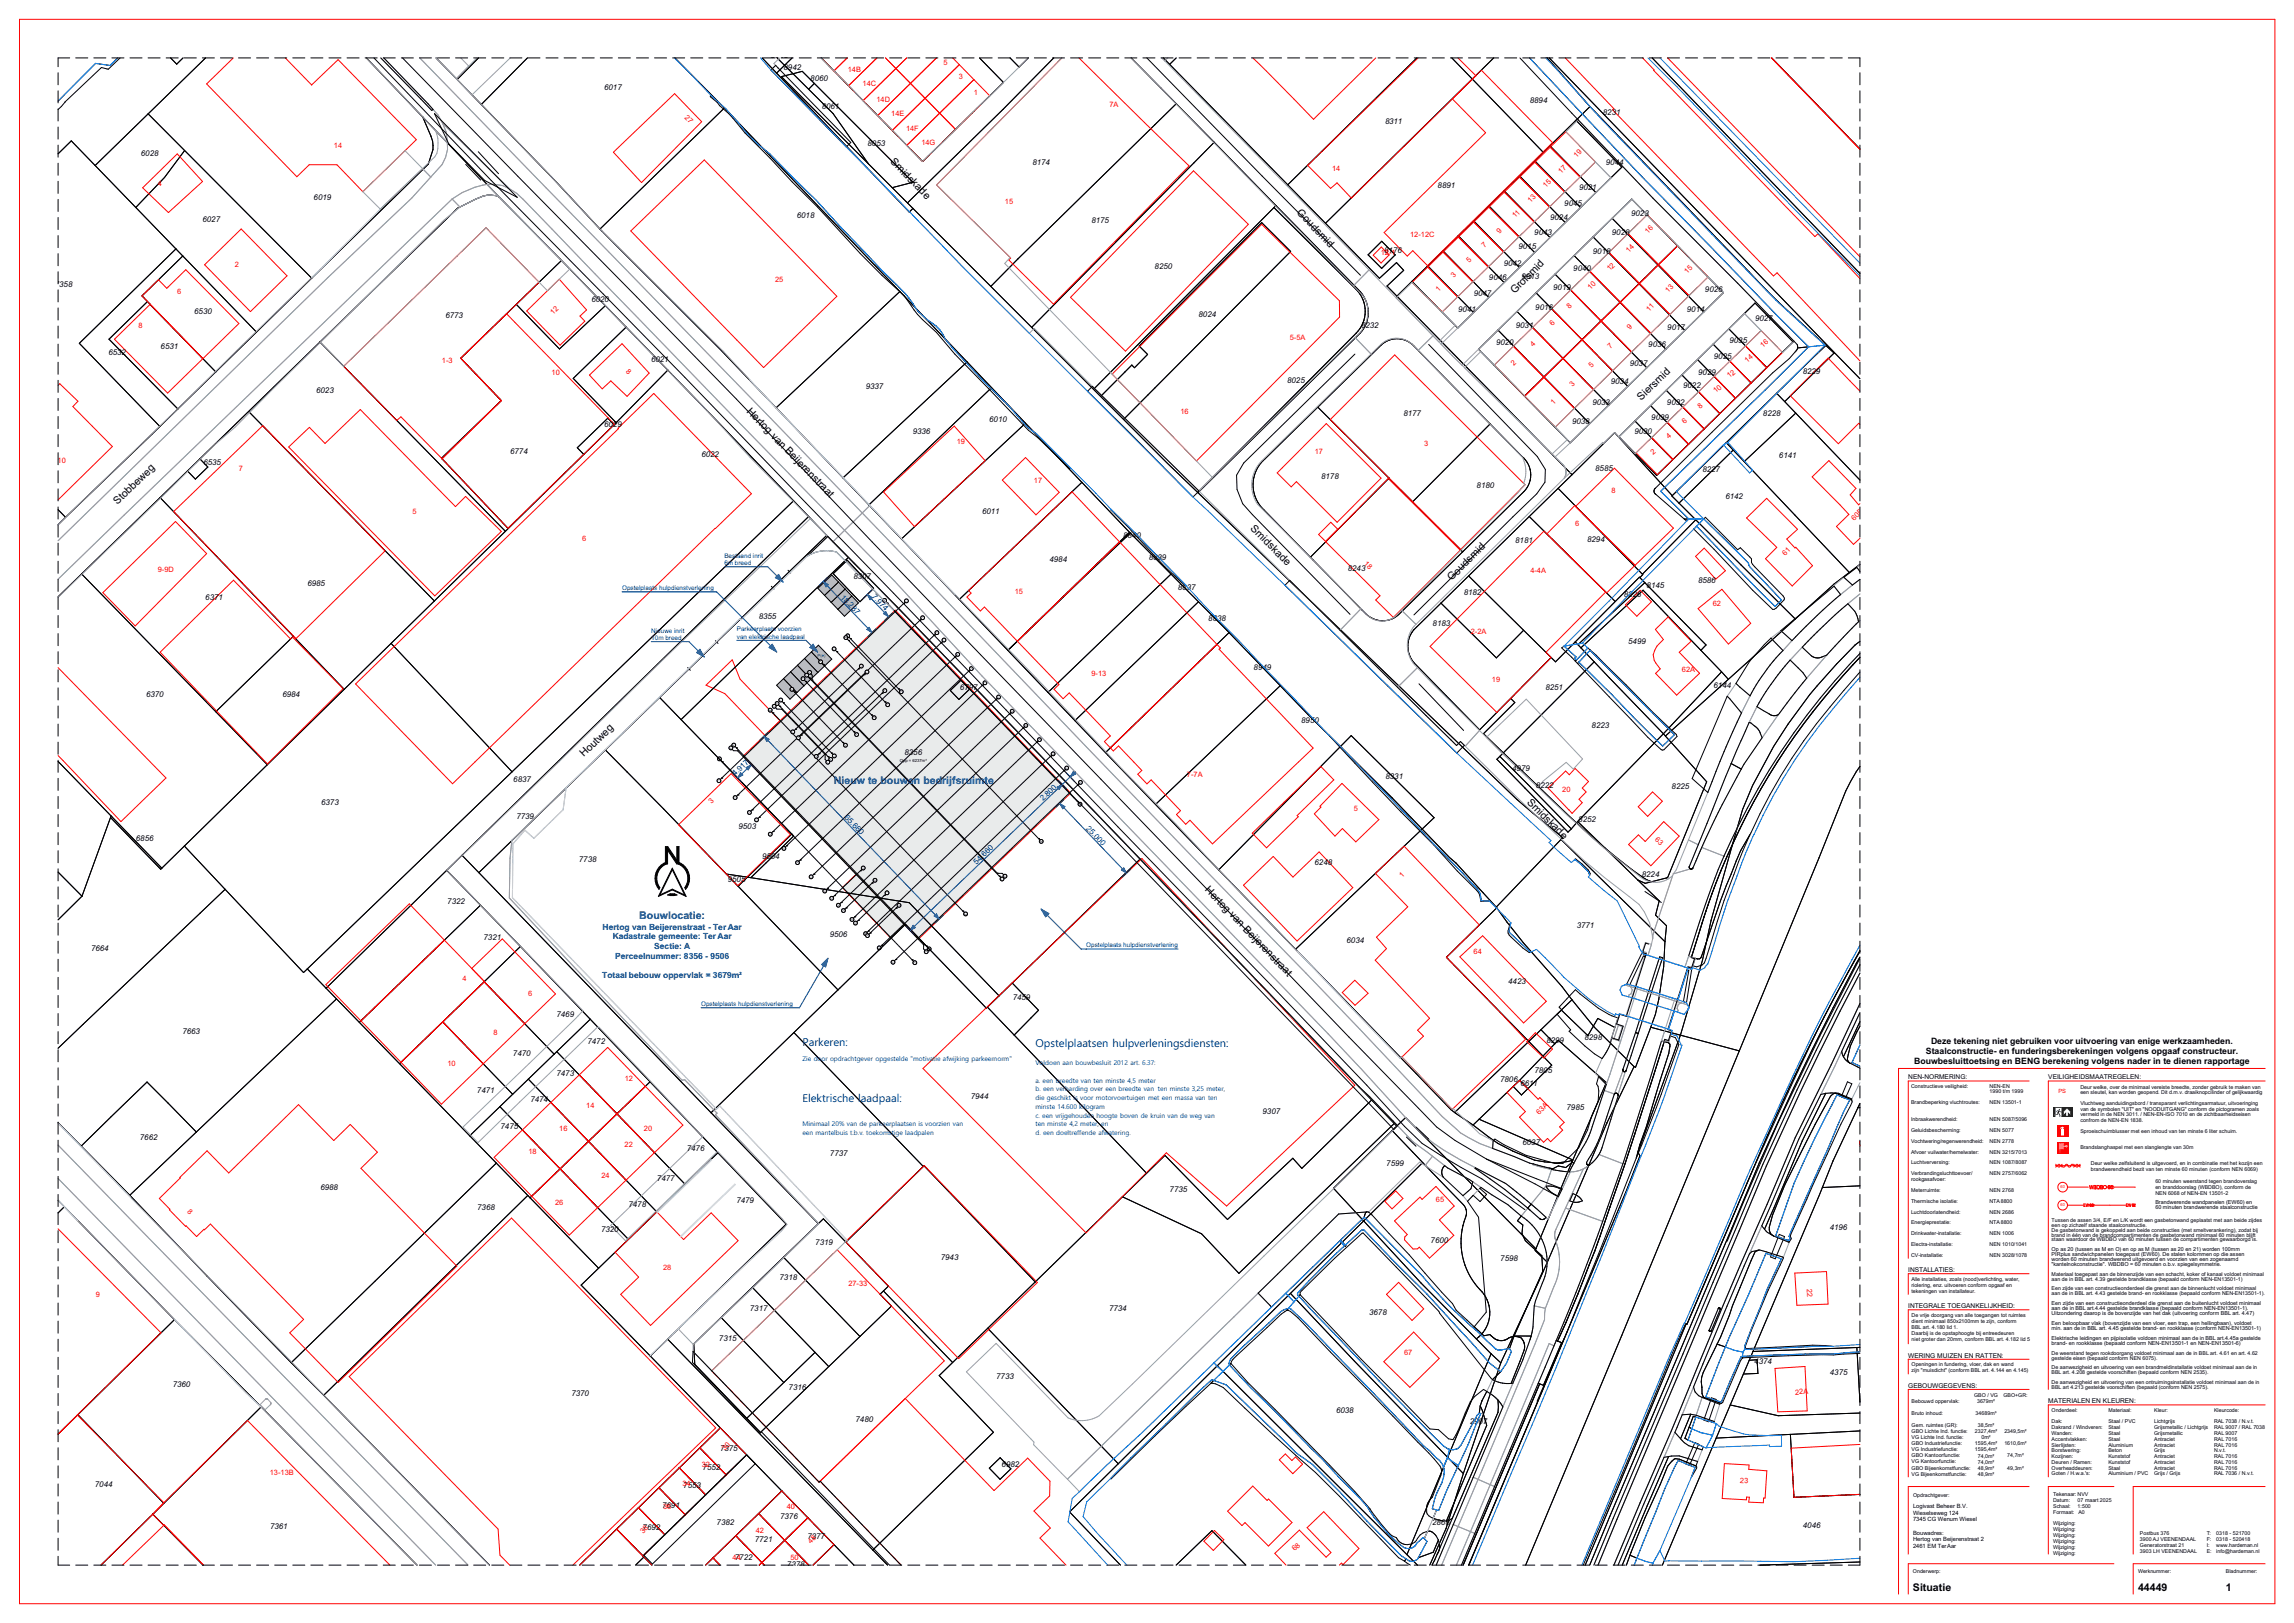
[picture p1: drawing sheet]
<svg xmlns="http://www.w3.org/2000/svg" width="1189mm" height="841mm" viewBox="0 0 1189 841" stroke-linecap="round" stroke-linejoin="round" font-family="sans-serif">
<defs><g id="words">
<g font-size="5.6" fill="#00a">
<text x="416" y="542">Parkeren:</text>
<text x="537" y="542">Opstelplaatsen hulpverleningsdiensten:</text>
<text x="416" y="571">Elektrische laadpaal:</text>
</g>
<g font-size="5.5">
<text x="461" y="84" transform="rotate(46 461 84)">Smidskade</text>
<text x="672" y="111" transform="rotate(46 672 111)">Goudsmid</text>
<text x="785" y="153" transform="rotate(-46 785 153)">Grofsmid</text>
<text x="851" y="208" transform="rotate(-44 851 208)">Siersmid</text>
<text x="387" y="213" transform="rotate(46 387 213)">Hertog van Beijerenstraat</text>
<text x="61" y="262" transform="rotate(-44 61 262)">Stobbeweg</text>
<text x="648" y="274" transform="rotate(45 648 274)">Smidskade</text>
<text x="752" y="301" transform="rotate(-45 752 301)">Goudsmid</text>
<text x="303" y="392" transform="rotate(-44 303 392)">Houtweg</text>
<text x="791" y="416" transform="rotate(45 791 416)">Smidskade</text>
<text x="624" y="461" transform="rotate(46 624 461)">Hertog van Beijerenstraat</text>
<text x="992" y="825">Situatie</text>
<text x="1108" y="825">44449</text>
<text x="1154" y="825">1</text>
</g>
<g font-size="5.5" fill="#00a">
<text x="432" y="406">Nieuw te bouwen bedrijfsruimte</text>
<text x="331" y="476">Bouwlocatie:</text>
</g>
<g font-size="4.5">
<text x="1001" y="541">Deze tekening niet gebruiken voor uitvoering van enige werkzaamheden.</text>
<text x="992" y="551">Bouwbesluittoetsing en BENG berekening volgens nader in te dienen rapportage</text>
<text x="998" y="546">Staalconstructie- en funderingsberekeningen volgens opgaaf constructeur.</text>
</g>
<g font-size="4.4" fill="#00a">
<text x="312" y="482">Hertog van Beijerenstraat - TerAar</text>
<text x="318" y="487">Kadastrale gemeente: TerAar</text>
<text x="339" y="492">Sectie: A</text>
<text x="319" y="497">Perceelnummer: 8356 - 9506</text>
<text x="312" y="507">Totaal bebouw oppervlak = 3679m²</text>
</g>
<g font-size="4.1">
<text x="399" y="30">8943</text>
<text x="406" y="36">8942</text>
<text x="420" y="42">8060</text>
<text x="313" y="47">6017</text>
<text x="793" y="53">8894</text>
<text x="426" y="57">8061</text>
<text x="831" y="60">8231</text>
<text x="718" y="64">8311</text>
<text x="450" y="76">8053</text>
<text x="73" y="81">6028</text>
<text x="535" y="85">8174</text>
<text x="832" y="86">9044</text>
<text x="745" y="97">8891</text>
<text x="818" y="99">9021</text>
<text x="163" y="104">6019</text>
<text x="811" y="107">9045</text>
<text x="413" y="113">6018</text>
<text x="803" y="114">9024</text>
<text x="845" y="112">9023</text>
<text x="105" y="115">6027</text>
<text x="566" y="115">8175</text>
<text x="795" y="122">9043</text>
<text x="835" y="122">9028</text>
<text x="717" y="131">8176</text>
<text x="787" y="129">9015</text>
<text x="826" y="132">9018</text>
<text x="779" y="138">9042</text>
<text x="598" y="139">8250</text>
<text x="815" y="141">9040</text>
<text x="28" y="149">7358</text>
<text x="772" y="145">9046</text>
<text x="789" y="144">9013</text>
<text x="764" y="153">9047</text>
<text x="805" y="151">9019</text>
<text x="884" y="151">9026</text>
<text x="306" y="157">6020</text>
<text x="756" y="162">9041</text>
<text x="796" y="161">9016</text>
<text x="874" y="161">9014</text>
<text x="101" y="163">6530</text>
<text x="231" y="165">6773</text>
<text x="621" y="164">8024</text>
<text x="910" y="166">9027</text>
<text x="705" y="170">8232</text>
<text x="786" y="170">9031</text>
<text x="864" y="171">9017</text>
<text x="775" y="179">9020</text>
<text x="854" y="180">9036</text>
<text x="896" y="178">9035</text>
<text x="56" y="184">6532</text>
<text x="83" y="181">6531</text>
<text x="337" y="187">6021</text>
<text x="845" y="190">9037</text>
<text x="888" y="186">9025</text>
<text x="880" y="194">9029</text>
<text x="934" y="194">8229</text>
<text x="164" y="203">6023</text>
<text x="449" y="202">9337</text>
<text x="667" y="198">8025</text>
<text x="835" y="199">9034</text>
<text x="872" y="201">9022</text>
<text x="825" y="210">9033</text>
<text x="864" y="210">9032</text>
<text x="727" y="216">8177</text>
<text x="914" y="216">8228</text>
<text x="313" y="221">6029</text>
<text x="513" y="219">6010</text>
<text x="815" y="220">9038</text>
<text x="856" y="218">9039</text>
<text x="473" y="225">9336</text>
<text x="847" y="225">9030</text>
<text x="964" y="232">6102</text>
<text x="264" y="235">6774</text>
<text x="364" y="237">6022</text>
<text x="922" y="238">6141</text>
<text x="105" y="241">6535</text>
<text x="827" y="244">8585</text>
<text x="882" y="245">8227</text>
<text x="685" y="248">8178</text>
<text x="765" y="253">8180</text>
<text x="894" y="259">6142</text>
<text x="509" y="266">6011</text>
<text x="582" y="279">8840</text>
<text x="785" y="282">8181</text>
<text x="823" y="281">8294</text>
<text x="544" y="291">4984</text>
<text x="595" y="290">8839</text>
<text x="442" y="300">8307</text>
<text x="699" y="296">8243</text>
<text x="159" y="304">6985</text>
<text x="611" y="306">8837</text>
<text x="853" y="305">8145</text>
<text x="880" y="302">8586</text>
<text x="106" y="311">6371</text>
<text x="759" y="308">8182</text>
<text x="842" y="309">8226</text>
<text x="393" y="321">8355</text>
<text x="626" y="322">8838</text>
<text x="743" y="325">8183</text>
<text x="844" y="334">5499</text>
<text x="650" y="347">8949</text>
<text x="498" y="357">6797</text>
<text x="801" y="357">8251</text>
<text x="888" y="356">6144</text>
<text x="76" y="361">6370</text>
<text x="146" y="361">6984</text>
<text x="674" y="374">8950</text>
<text x="825" y="377">8223</text>
<text x="469" y="391">8356</text>
<text x="784" y="400">4979</text>
<text x="266" y="405">6837</text>
<text x="718" y="404">8331</text>
<text x="796" y="408">8222</text>
<text x="866" y="409">8225</text>
<text x="166" y="417">6373</text>
<text x="268" y="424">7739</text>
<text x="383" y="430">9503</text>
<text x="818" y="426">8252</text>
<text x="70" y="436">6856</text>
<text x="300" y="447">7738</text>
<text x="395" y="445">9504</text>
<text x="681" y="448">6248</text>
<text x="851" y="455">8224</text>
<text x="377" y="457">9505</text>
<text x="232" y="468">7322</text>
<text x="430" y="486">9506</text>
<text x="817" y="481">3771</text>
<text x="251" y="487">7321</text>
<text x="698" y="489">6034</text>
<text x="47" y="493">7664</text>
<text x="782" y="510">4423</text>
<text x="525" y="518">7459</text>
<text x="288" y="527">7469</text>
<text x="95" y="536">7663</text>
<text x="821" y="539">8298</text>
<text x="304" y="541">7472</text>
<text x="802" y="541">8299</text>
<text x="266" y="547">7470</text>
<text x="288" y="557">7473</text>
<text x="795" y="556">7805</text>
<text x="778" y="561">7806</text>
<text x="788" y="563">6611</text>
<text x="247" y="566">7471</text>
<text x="503" y="570">7944</text>
<text x="275" y="571">7474</text>
<text x="812" y="575">7985</text>
<text x="654" y="577">9307</text>
<text x="259" y="585">7475</text>
<text x="73" y="591">7662</text>
<text x="789" y="594">6037</text>
<text x="356" y="597">7476</text>
<text x="430" y="599">7737</text>
<text x="719" y="604">7599</text>
<text x="341" y="612">7477</text>
<text x="166" y="617">6988</text>
<text x="606" y="618">7735</text>
<text x="382" y="624">7479</text>
<text x="247" y="627">7368</text>
<text x="326" y="626">7478</text>
<text x="312" y="639">7320</text>
<text x="948" y="638">4196</text>
<text x="423" y="645">7319</text>
<text x="741" y="644">7600</text>
<text x="488" y="653">7943</text>
<text x="778" y="653">7598</text>
<text x="404" y="663">7318</text>
<text x="389" y="679">7317</text>
<text x="575" y="679">7734</text>
<text x="710" y="681">3678</text>
<text x="373" y="695">7315</text>
<text x="909" y="707">4374</text>
<text x="948" y="712">4375</text>
<text x="90" y="719">7360</text>
<text x="516" y="715">7733</text>
<text x="296" y="724">7370</text>
<text x="409" y="720">7316</text>
<text x="443" y="737">7480</text>
<text x="692" y="732">6038</text>
<text x="762" y="738">2907</text>
<text x="964" y="736">5044</text>
<text x="373" y="752">7375</text>
<text x="364" y="762">7552</text>
<text x="519" y="760">6982</text>
<text x="49" y="770">7044</text>
<text x="354" y="771">7553</text>
<text x="343" y="782">7691</text>
<text x="371" y="790">7382</text>
<text x="404" y="787">7376</text>
<text x="742" y="790">2868</text>
<text x="934" y="792">4046</text>
<text x="140" y="792">7361</text>
<text x="333" y="793">7692</text>
<text x="418" y="798">7377</text>
<text x="391" y="799">7721</text>
<text x="381" y="809">7722</text>
<text x="408" y="812">7378</text>
</g>
<g font-size="4.1" fill="#00a">
<text x="435" y="310" transform="rotate(46 435 310)">18.287</text>
<text x="452" y="309" transform="rotate(46 452 309)">7.974</text>
<text x="381" y="402" transform="rotate(-44 381 402)">4.917</text>
<text x="541" y="415" transform="rotate(-44 541 415)">2.800</text>
<text x="437" y="424" transform="rotate(46 437 424)">65.660</text>
<text x="563" y="429" transform="rotate(46 563 429)">25.000</text>
<text x="506" y="448" transform="rotate(-44 506 448)">54.660</text>
</g>
<g font-size="3.8" fill="#f00">
<text x="489" y="34">5</text>
<text x="439" y="37">14B</text>
<text x="497" y="41">3</text>
<text x="447" y="45">14C</text>
<text x="454" y="53">14D</text>
<text x="505" y="49">1</text>
<text x="575" y="55">7A</text>
<text x="355" y="61" transform="rotate(45 355 61)">27</text>
<text x="462" y="60">14E</text>
<text x="470" y="68">14F</text>
<text x="173" y="77">14</text>
<text x="478" y="75">14G</text>
<text x="817" y="82" transform="rotate(-44 817 82)">19</text>
<text x="690" y="88">14</text>
<text x="809" y="90" transform="rotate(-44 809 90)">17</text>
<text x="82" y="96">4</text>
<text x="801" y="98" transform="rotate(-44 801 98)">15</text>
<text x="521" y="106">15</text>
<text x="793" y="105" transform="rotate(-44 793 105)">13</text>
<text x="785" y="113" transform="rotate(-44 785 113)">11</text>
<text x="731" y="123">12-12C</text>
<text x="777" y="121" transform="rotate(-44 777 121)">9</text>
<text x="854" y="121" transform="rotate(-44 854 121)">16</text>
<text x="716" y="132">12-1</text>
<text x="769" y="129" transform="rotate(-44 769 129)">7</text>
<text x="844" y="131" transform="rotate(-44 844 131)">14</text>
<text x="761" y="136" transform="rotate(-44 761 136)">5</text>
<text x="122" y="138">2</text>
<text x="834" y="141" transform="rotate(-45 834 141)">12</text>
<text x="875" y="142" transform="rotate(-45 875 142)">15</text>
<text x="402" y="146">25</text>
<text x="753" y="144" transform="rotate(-44 753 144)">3</text>
<text x="92" y="152">6</text>
<text x="746" y="151" transform="rotate(-44 746 151)">1</text>
<text x="824" y="150" transform="rotate(-45 824 150)">10</text>
<text x="865" y="152" transform="rotate(-44 865 152)">13</text>
<text x="814" y="160" transform="rotate(-45 814 160)">8</text>
<text x="855" y="161" transform="rotate(-44 855 161)">11</text>
<text x="287" y="163" transform="rotate(-44 287 163)">12</text>
<text x="72" y="170">8</text>
<text x="805" y="169" transform="rotate(-44 805 169)">6</text>
<text x="845" y="171" transform="rotate(-44 845 171)">9</text>
<text x="669" y="176">5-5A</text>
<text x="795" y="180" transform="rotate(-45 795 180)">4</text>
<text x="835" y="181" transform="rotate(-44 835 181)">7</text>
<text x="914" y="180" transform="rotate(-40 914 180)">16</text>
<text x="229" y="188">1-3</text>
<text x="785" y="189" transform="rotate(-45 785 189)">2</text>
<text x="825" y="191" transform="rotate(-44 825 191)">5</text>
<text x="906" y="188" transform="rotate(-40 906 188)">14</text>
<text x="286" y="194">10</text>
<text x="324" y="193" transform="rotate(44 324 193)">8</text>
<text x="896" y="196" transform="rotate(-40 896 196)">12</text>
<text x="815" y="200" transform="rotate(-45 815 200)">3</text>
<text x="889" y="204" transform="rotate(-40 889 204)">10</text>
<text x="612" y="215">16</text>
<text x="805" y="210" transform="rotate(-44 805 210)">1</text>
<text x="881" y="212" transform="rotate(-40 881 212)">8</text>
<text x="873" y="220" transform="rotate(-40 873 220)">6</text>
<text x="865" y="228" transform="rotate(-40 865 228)">4</text>
<text x="496" y="230">19</text>
<text x="738" y="231">3</text>
<text x="681" y="235">17</text>
<text x="857" y="236" transform="rotate(-40 857 236)">2</text>
<text x="30" y="240">10</text>
<text x="124" y="244">7</text>
<text x="536" y="250">17</text>
<text x="835" y="255">8</text>
<text x="214" y="266">5</text>
<text x="961" y="270" transform="rotate(-43 961 270)">60B</text>
<text x="816" y="273">6</text>
<text x="302" y="280">6</text>
<text x="707" y="292" transform="rotate(45 707 292)">18</text>
<text x="925" y="288" transform="rotate(-45 925 288)">61</text>
<text x="82" y="297">9-9D</text>
<text x="793" y="297">4-4A</text>
<text x="526" y="308">15</text>
<text x="888" y="314">62</text>
<text x="762" y="329">2-2A</text>
<text x="566" y="350">9-13</text>
<text x="773" y="354">19</text>
<text x="872" y="348">62A</text>
<text x="615" y="402">7-7A</text>
<text x="810" y="410">20</text>
<text x="369" y="417" transform="rotate(-44 369 417)">3</text>
<text x="702" y="420">5</text>
<text x="857" y="435" transform="rotate(44 857 435)">63</text>
<text x="727" y="455" transform="rotate(-44 727 455)">1</text>
<text x="764" y="494">64</text>
<text x="240" y="508">4</text>
<text x="274" y="516">6</text>
<text x="256" y="536">8</text>
<text x="232" y="552">10</text>
<text x="324" y="560">12</text>
<text x="304" y="574">14</text>
<text x="798" y="578" transform="rotate(-44 798 578)">63A</text>
<text x="290" y="586">16</text>
<text x="334" y="586">20</text>
<text x="274" y="598">18</text>
<text x="324" y="594">22</text>
<text x="312" y="610">24</text>
<text x="744" y="623">65</text>
<text x="97" y="628" transform="rotate(46 97 628)">8</text>
<text x="288" y="624">26</text>
<text x="344" y="658">28</text>
<text x="440" y="666">27-33</text>
<text x="936" y="668" transform="rotate(86 936 668)">22</text>
<text x="50" y="672">9</text>
<text x="728" y="702">67</text>
<text x="930" y="723" transform="rotate(-2 930 723)">22A</text>
<text x="376" y="752" transform="rotate(-44 376 752)">30</text>
<text x="364" y="760">32</text>
<text x="140" y="764">13-13B</text>
<text x="354" y="770">34</text>
<text x="902" y="768" transform="rotate(3 902 768)">23</text>
<text x="344" y="782">36</text>
<text x="408" y="782">40</text>
<text x="333" y="795" transform="rotate(-44 333 795)">38</text>
<text x="392" y="794">42</text>
<text x="420" y="800" transform="rotate(-44 420 800)">48</text>
<text x="671" y="804" transform="rotate(-44 671 804)">68</text>
<text x="380" y="808">44</text>
<text x="410" y="808">50</text>
</g>
<g font-size="3.4" fill="#00a">
<text x="416" y="550">Zie door opdrachtgever opgestelde &quot;motivatie afwijking parkeernorm&quot;</text>
<text x="537" y="552">Voldoen aan bouwbesluit 2012 art. 6.37:</text>
<text x="537" y="561">a. een breedte van ten minste 4,5 meter</text>
<text x="537" y="566">b. een verharding over een breedte van ten minste 3,25 meter,</text>
<text x="537" y="570">die geschikt is voor motorvoertuigen met een massa van ten</text>
<text x="537" y="575">minste 14.600 kilogram</text>
<text x="537" y="579">c. een vrijgehouden hoogte boven de kruin van de weg van</text>
<text x="416" y="584">Minimaal 20% van de parkeerplaatsen is voorzien van</text>
<text x="537" y="584">ten minste 4,2 meter, en</text>
<text x="416" y="588">een mantelbuis t.b.v. toekomstige laadpalen</text>
<text x="537" y="588">d. een doeltreffende afwatering.</text>
</g>
<g font-size="3.4">
<text x="989" y="559">NEN-NORMERING:</text>
<text x="1062" y="559">VEILIGHEIDSMAATREGELEN:</text>
<text x="989" y="659">INSTALLATIES:</text>
<text x="989" y="678">INTEGRALE TOEGANKELIJKHEID:</text>
<text x="989" y="703">WERING MUIZEN EN RATTEN:</text>
<text x="989" y="719">GEBOUWGEGEVENS:</text>
<text x="1062" y="727">MATERIALEN EN KLEUREN:</text>
</g>
<g font-size="3.3" fill="#00a">
<text x="375" y="289">Bestaand inrit</text>
<text x="375" y="293">6m breed</text>
<text x="322" y="306">Opstelplaats hulpdienstverlening</text>
<text x="338" y="328">Nieuwe inrit</text>
<text x="382" y="327">Parkeerplaats voorzien</text>
<text x="338" y="332">10m breed</text>
<text x="382" y="331">van elektrische laadpaal</text>
<text x="563" y="491">Opstelplaats hulpdienstverlening</text>
<text x="363" y="521">Opstelplaats hulpdienstverlening</text>
</g>
<text font-size="3" fill="#f00" x="1067" y="566">PS</text>
<g font-size="3">
<text x="992" y="781">Logivast Beheer B.V.</text>
<text x="992" y="785">Wieselseweg 124</text>
<text x="992" y="788">7345 CG Wenum Wiesel</text>
<text x="992" y="795">Bouwadres:</text>
<text x="992" y="799">Hertog van Beijerenstraat 2</text>
<text x="992" y="802">2461 EM TerAar</text>
</g>
<g font-size="2.8">
<text x="1117" y="624">Brandwerende wandpanelen (EW60) en</text>
<text x="1117" y="627">60 minuten brandwerende staalconstructie</text>
<text x="1063" y="648">Op as 20 (tussen as M en O) en op as M (tussen as 20 en 21) worden 100mm</text>
<text x="1063" y="651">PIRplus sandwichpanelen toegepast (EW60). De stalen kolommen op die assen</text>
<text x="1063" y="654">worden 60 minuten brandwerend uitgevoerd en voorzien van een zogenaamd</text>
<text x="1063" y="656">&quot;kantelnokconstructie&quot;. WBDBO = 60 minuten o.b.v. spiegelsymmetrie.</text>
<text x="1063" y="676">Een zijde van een constructieonderdeel die grenst aan de buitenlucht voldoet minimaal</text>
<text x="1063" y="679">aan de in BBL art.4.44 gestelde brandklasse (bepaald conform NEN-EN13501-1).</text>
<text x="1063" y="681">Uitzondering daarop is de bovenzijde van het dak (uitvoering conform BBL art. 4.47)</text>
<text x="1063" y="687">Een beloopbaar vlak (bovenzijde van een vloer, een trap, een hellingbaan), voldoet</text>
<text x="1063" y="689">min. aan de in BBL art. 4.45 gestelde brand- en rookklasse (conform NEN-EN13501-1)</text>
<text x="1063" y="694">Elektrische leidingen en pijpisolatie voldoen minimaal aan de in BBL art.4.45a gestelde</text>
<text x="1063" y="697">brand- en rookklasse (bepaald conform NEN-EN13501-1 en NEN-EN13501-6)</text>
<text x="1027" y="746">0m²</text>
</g>
<g font-size="2.7">
<text x="991" y="564">Constructieve veiligheid:</text>
<text x="1031" y="564">NEN-EN</text>
<text x="1031" y="567">1990 t/m 1999</text>
<text x="1078" y="564">Deur welke, over de minimaal vereiste breedte, zonder gebruik te maken van</text>
<text x="1078" y="567">een sleutel, kan worden geopend. Dit d.m.v. draaiknopcilinder of gelijkwaardig</text>
<text x="991" y="572">Brandbeperking vluchtroutes:</text>
<text x="1031" y="572">NEN 13501-1</text>
<text x="1078" y="573">Vluchtweg aanduidingsbord / transparant verlichtingsarmatuur, uitvoeringing</text>
<text x="1078" y="576">van de symbolen &quot;UIT&quot; en &quot;NOODUITGANG&quot; conform de pictogramen zoals</text>
<text x="991" y="581">Inbraakwerendheid:</text>
<text x="1031" y="581">NEN 5087/5096</text>
<text x="1078" y="578">vermeld in de NEN 3011. / NEN-EN-ISO 7010 en de zichtbaarheidseisen</text>
<text x="1078" y="581">confrom de NEN-EN 1838.</text>
<text x="991" y="586">Geluidsbescherming:</text>
<text x="1031" y="586">NEN 5077</text>
<text x="1078" y="587">Sproeischuimblusser met een inhoud van ten minste 6 liter schuim.</text>
<text x="991" y="592">Vochtwering/regenwerendheid:</text>
<text x="1031" y="592">NEN 2778</text>
<text x="991" y="598">Afvoer vuilwater/hemelwater:</text>
<text x="1031" y="598">NEN 3215/7013</text>
<text x="1078" y="595">Brandslanghaspel met een slanglengte van 30m</text>
<text x="991" y="603">Luchtverversing:</text>
<text x="1031" y="603">NEN 1087/8087</text>
<text x="1084" y="604">Deur welke zelfsluitend is uitgevoerd, en in combinatie met het kozijn een</text>
<text x="991" y="609">Verbrandingsluchttoevoer/</text>
<text x="991" y="612">rookgasafvoer:</text>
<text x="1031" y="609">NEN 2757/6062</text>
<text x="1084" y="607">brandwerendheid bezit van ten minste 60 minuten (conform NEN 6069)</text>
<text x="991" y="618">Meterruimte:</text>
<text x="1031" y="618">NEN 2768</text>
<text x="1117" y="613">60 minuten weerstand tegen brandoverslag</text>
<text x="1117" y="616">en branddoorslag (WBDBO), conform de</text>
<text x="991" y="623">Thermische isolatie:</text>
<text x="1031" y="623">NTA 8800</text>
<text x="1117" y="619">NEN 6068 of NEN-EN 13501-2</text>
<text x="991" y="629">Luchtdoorlatendheid:</text>
<text x="1031" y="629">NEN 2686</text>
<text x="991" y="635">Energieprestatie:</text>
<text x="1031" y="635">NTA 8800</text>
<text x="1063" y="633">Tussen de assen 3/4, E/F en L/K wordt een gasbetonwand geplaatst met aan beide zijdes</text>
<text x="1063" y="636">een op zichzelf staande staalconstructie.</text>
<text x="991" y="640">Drinkwater-installatie:</text>
<text x="1031" y="640">NEN 1006</text>
<text x="1063" y="638">De gasbetonwand is gekoppeld aan beide constructies (met smeltverankering), zodat bij</text>
<text x="1063" y="641">brand in één van de brandcompartimenten de gasbetonwand minimaal 60 minuten blijft</text>
<text x="991" y="646">Electra-installatie:</text>
<text x="1031" y="646">NEN 1010/1041</text>
<text x="1063" y="643">staan waardoor de WBDBO van 60 minuten tussen de compartimenten gewaarborgd is.</text>
<text x="991" y="651">CV-installatie:</text>
<text x="1031" y="651">NEN 3028/1078</text>
<text x="991" y="664">Alle installaties, zoals (nood)verlichting, water,</text>
<text x="1063" y="661">Materiaal toegepast aan de binnenzijde van een schacht, koker of kanaal voldoet minimaal</text>
<text x="1063" y="664">aan de in BBL art. 4.39 gestelde brandklasse (bepaald conform NEN-EN13501-1)</text>
<text x="991" y="667">riolering, enz. uitvoeren conform opgaaf en</text>
<text x="991" y="670">tekeningen van installateur.</text>
<text x="1063" y="669">Een zijde van een constructieonderdeel die grenst aan de binnenlucht voldoet minimaal</text>
<text x="1063" y="671">aan de in BBL art. 4.43 gestelde brand- en rookklasse (bepaald conform NEN-EN13501-1).</text>
<text x="991" y="682">De vrije doorgang van alle toegangen tot ruimtes</text>
<text x="991" y="686">dient minimaal 850x2100mm te zijn, conform</text>
<text x="991" y="689">BBL art. 4.180 lid 1.</text>
<text x="991" y="692">Daarbij is de opstaphoogte bij entreedeuren</text>
<text x="991" y="695">niet groter dan 20mm, conform BBL art. 4.182 lid 5</text>
<text x="1063" y="702">De weerstand tegen rookdoorgang voldoet minimaal aan de in BBL art. 4.61 en art. 4.62</text>
<text x="1063" y="705">gestelde eisen (bepaald conform NEN 6075).</text>
<text x="991" y="708">Openingen in fundering, vloer, dak en wand</text>
<text x="991" y="711">zijn &quot;muisdicht&quot; (conform BBL art. 4.144 en 4.145)</text>
<text x="1063" y="710">De aanwezigheid en uitvoering van een brandmeldinstallatie voldoet minimaal aan de in</text>
<text x="1063" y="712">BBL art. 4.208 gestelde voorschiften (bepaald conform NEN 2535).</text>
<text x="1063" y="717">De aanwezigheid en uitvoering van een ontruimingsinstallatie voldoet minimaal aan de in</text>
<text x="1063" y="720">BBL art 4.213 gestelde voorschiften (bepaald (conform NEN 2575).</text>
<text x="1023" y="724">GBO / VG</text>
<text x="1038" y="724">GBO+GR:</text>
<text x="991" y="727">Bebouwd oppervlak:</text>
<text x="1025" y="727">3679m²</text>
<text x="1063" y="732">Onderdeel:</text>
<text x="1093" y="732">Materiaal:</text>
<text x="1117" y="732">Kleur:</text>
<text x="1148" y="732">Kleurcode:</text>
<text x="991" y="733">Bruto inhoud:</text>
<text x="1024" y="733">34689m³</text>
<text x="1063" y="738">Dak:</text>
<text x="1093" y="738">Staal / PVC</text>
<text x="1117" y="738">Lichtgrijs</text>
<text x="1148" y="738">RAL 7038 / N.v.t.</text>
<text x="991" y="739">Gem. ruimtes (GR):</text>
<text x="991" y="743">GBO Lichte Ind. functie:</text>
<text x="1024" y="743">2327,4m²</text>
<text x="1025" y="739">38,5m²</text>
<text x="1039" y="743">2349,5m²</text>
<text x="1063" y="741">Dakrand / Windveren:</text>
<text x="1063" y="744">Wanden:</text>
<text x="1093" y="741">Staal</text>
<text x="1093" y="744">Staal</text>
<text x="1117" y="741">Grijsmetallic / Lichtgrijs</text>
<text x="1117" y="744">Grijsmetallic</text>
<text x="1148" y="741">RAL 9007 / RAL 7038</text>
<text x="1148" y="744">RAL 9007</text>
<text x="991" y="746">VG Lichte Ind. functie:</text>
<text x="991" y="749">GBO Industriefunctie:</text>
<text x="1024" y="749">1595,4m²</text>
<text x="1039" y="749">1610,6m²</text>
<text x="1063" y="747">Accentvlakken:</text>
<text x="1063" y="750">Sierlijsten:</text>
<text x="1093" y="747">Staal</text>
<text x="1093" y="750">Aluminium</text>
<text x="1117" y="747">Antraciet</text>
<text x="1117" y="750">Antraciet</text>
<text x="1148" y="747">RAL 7016</text>
<text x="1148" y="750">RAL 7016</text>
<text x="991" y="752">VG Industriefunctie:</text>
<text x="991" y="755">GBO Kantoorfunctie:</text>
<text x="1024" y="752">1595,4m²</text>
<text x="1025" y="755">74,0m²</text>
<text x="1040" y="755">74,7m²</text>
<text x="1063" y="753">Borstwering:</text>
<text x="1063" y="756">Kozijnen:</text>
<text x="1093" y="753">Beton</text>
<text x="1093" y="756">Kunststof</text>
<text x="1117" y="753">Grijs</text>
<text x="1117" y="756">Antraciet</text>
<text x="1148" y="753">N.v.t.</text>
<text x="1148" y="756">RAL 7016</text>
<text x="991" y="758">VG Kantoorfunctie:</text>
<text x="991" y="761">GBO Bijeenkomstfunctie:</text>
<text x="1025" y="758">74,0m²</text>
<text x="1025" y="762">48,9m²</text>
<text x="1040" y="761">49,3m²</text>
<text x="1063" y="759">Deuren / Ramen:</text>
<text x="1063" y="762">Overheaddeuren:</text>
<text x="1093" y="759">Kunststof</text>
<text x="1093" y="762">Staal</text>
<text x="1117" y="759">Antraciet</text>
<text x="1117" y="762">Antraciet</text>
<text x="1148" y="759">RAL 7016</text>
<text x="1148" y="762">RAL 7016</text>
<text x="991" y="765">VG Bijeenkomstfunctie:</text>
<text x="1025" y="765">48,9m²</text>
<text x="1063" y="764">Goten / H.w.a.'s:</text>
<text x="1093" y="764">Aluminium / PVC</text>
<text x="1117" y="764">Grijs / Grijs</text>
<text x="1148" y="764">RAL 7036 / N.v.t.</text>
<text x="992" y="776">Opdrachtgever:</text>
<text x="1064" y="775">Tekenaar: NVV</text>
<text x="1064" y="778">Datum:</text>
<text x="1077" y="778">07 maart 2025</text>
<text x="1064" y="782">Schaal:</text>
<text x="1064" y="785">Formaat:</text>
<text x="1077" y="782">1:500</text>
<text x="1077" y="785">A0</text>
<text x="1064" y="790">Wijziging:</text>
<text x="1064" y="793">Wijziging:</text>
<text x="1064" y="796">Wijziging:</text>
<text x="1109" y="795">Postbus 376</text>
<text x="1144" y="795">T:</text>
<text x="1149" y="795">0318 - 521700</text>
<text x="1064" y="800">Wijziging:</text>
<text x="1064" y="803">Wijziging:</text>
<text x="1109" y="799">3900 AJ VEENENDAAL</text>
<text x="1109" y="802">Generatorstraat 21</text>
<text x="1144" y="799">F:</text>
<text x="1144" y="802">I:</text>
<text x="1149" y="799">0318 - 520418</text>
<text x="1149" y="802">www.hardeman.nl</text>
<text x="1064" y="806">Wijziging:</text>
<text x="1109" y="805">3903 LH VEENENDAAL</text>
<text x="1144" y="805">E:</text>
<text x="1149" y="805">info@hardeman.nl</text>
<text x="992" y="815">Onderwerp:</text>
<text x="1108" y="815">Werknummer:</text>
<text x="1154" y="815">Bladnummer:</text>
</g>
<text font-size="2.2" fill="#00a" x="424" y="340">P(e)</text>
<text font-size="2.2" x="466" y="395">Opp = 6237m²</text>
<g font-size="2.1" fill="#f00">
<text x="1068" y="616">60</text>
<text x="1068" y="625">60</text>
</g>
<text font-size="1.4" fill="#fff" x="10" y="831">GSPublisherVersion 1311.80.80.100</text>
<g font-size="1">
<text x="458" y="311">A</text>
<text x="470" y="312">1</text>
<text x="478" y="320">3</text>
<text x="439" y="330">B</text>
<text x="485" y="328">5</text>
<text x="438" y="331">Nok</text>
<text x="489" y="332">7</text>
<text x="432" y="337">C</text>
<text x="496" y="339">8</text>
<text x="425" y="343">D</text>
<text x="446" y="346">2</text>
<text x="503" y="347">9</text>
<text x="416" y="352">G</text>
<text x="418" y="350">F</text>
<text x="419" y="349">E</text>
<text x="449" y="349">4</text>
<text x="410" y="358">H</text>
<text x="458" y="358">6</text>
<text x="467" y="359">B</text>
<text x="510" y="354">10</text>
<text x="402" y="365">K</text>
<text x="404" y="363">J</text>
<text x="460" y="366">C</text>
<text x="517" y="362">11</text>
<text x="398" y="368">Nok</text>
<text x="401" y="366">L</text>
<text x="524" y="369">12</text>
<text x="453" y="372">D</text>
<text x="531" y="376">14</text>
<text x="411" y="380">2</text>
<text x="414" y="383">4</text>
<text x="444" y="381">G</text>
<text x="538" y="384">16</text>
<text x="378" y="388">N</text>
<text x="380" y="386">M</text>
<text x="438" y="387">H</text>
<text x="373" y="394">O</text>
<text x="423" y="392">6</text>
<text x="429" y="395">L</text>
<text x="430" y="394">K</text>
<text x="432" y="392">J</text>
<text x="545" y="391">18</text>
<text x="552" y="398">20</text>
<text x="372" y="405">1</text>
<text x="559" y="406">21</text>
<text x="381" y="414">3</text>
<text x="559" y="417">A</text>
<text x="388" y="421">5</text>
<text x="392" y="425">7</text>
<text x="399" y="433">8</text>
<text x="539" y="436">Nok</text>
<text x="406" y="440">9</text>
<text x="413" y="447">10</text>
<text x="420" y="455">11</text>
<text x="447" y="450">13</text>
<text x="519" y="456">F</text>
<text x="521" y="454">E</text>
<text x="453" y="456">15</text>
<text x="427" y="462">12</text>
<text x="431" y="466">13</text>
<text x="459" y="463">17</text>
<text x="434" y="469">14</text>
<text x="437" y="472">15</text>
<text x="465" y="469">19</text>
<text x="500" y="474">Nok</text>
<text x="441" y="477">16</text>
<text x="443" y="479">17</text>
<text x="448" y="484">18</text>
<text x="449" y="485">19</text>
<text x="455" y="492">20</text>
<text x="480" y="494">N</text>
<text x="481" y="492">M</text>
<text x="462" y="499">21</text>
<text x="474" y="499">O</text>
</g>
</g></defs>
<path d="M1066 583h6v6h-6z" fill-rule="evenodd" fill="#f00"/>
<path d="M1068 584h2l-1 1h1v3h-2v-3h1h-1z" fill-rule="evenodd" fill="#fff"/>
<path d="M1064 574h10v5h-10z" fill-rule="evenodd" fill="#008000"/>
<g fill="#fff">
<path d="M1065 574v5h3v-3h-1v1l1 1-1-1v1h-2l1-1 1-1h-1v-1l2 1v-2zM1067 575a.5 .5 0 0 1 1 0 .5 .5 0 0 1-1 0z" fill-rule="evenodd"/>
<path d="M1070 576l1-2 2 2v1l-1-1v2h-1v-2l-1 1z" fill-rule="evenodd"/>
</g>
<path d="M1066 592h6v6h-6z" fill-rule="evenodd" fill="#f00"/>
<g fill="#fff">
<path d="M1068 592v4z" fill-rule="evenodd"/>
<path d="M1067 592v4z" fill-rule="evenodd"/>
<path d="M1068 592v3z" fill-rule="evenodd"/>
<path d="M1068 592v3z" fill-rule="evenodd"/>
<path d="M1069 592v3z" fill-rule="evenodd"/>
<path d="M1069 592v3z" fill-rule="evenodd"/>
<path d="M1069 592v3z" fill-rule="evenodd"/>
<path d="M1069 592l1 4v-2l1 1 1-1-1-1-1 1z" fill-rule="evenodd"/>
</g>
<g fill="none" stroke="#f00" stroke-width=".52">
<path d="M10 10h1169v821h-1169zM1174 554h-190v272M1052 560h-63v92M1174 560h-112v160M1065 604h13M1065 603l2 2M1067 603l-2 2M1067 603l2 2M1069 603l-2 2M1069 604a.9 .9 0 0 0 1 1 .9 .9 0 0 0 1-1h1a.9 .9 0 0 0 1 1 .9 .9 0 0 0 1-1v-1l1 1M1072 615h10M1075 603l1 2"/>
<path d="M1076 603l-1 2M1077 603l1 2M1078 603l-1 2M1083 614v2l1-2v2l1-2M1085 615h1M1086 615h.1M1086 616h.1M1086 615l-1-1v2h1M1086 615v1M1088 616h.1M1088 615h.1M1088 615l-1-1v2h1"/>
<path d="M1088 615v1M1089 615h.1M1089 616h.1M1089 615h1l-1-1v2M1089 615h1l-1 1M1092 615h.1M1093 615h.1M1093 615v1M1094 615h-1M1094 615h.1M1094 616h.1M1094 616h1"/>
<path d="M1094 615v1M1094 615h1M1095 616h.1M1095 615h.1M1095 615v1M1096 615h11M1072 625h8M1080 624h1M1081 624h-1v1h1M1081 624l1 1v-1v1l1-1M1083 624h.1M1083 624h1"/>
<path d="M1083 624v1h1M1083 625h1M1084 624h.1M1084 625h.1M1084 624h1M1084 625h1M1084 624v1M1085 625h.1M1085 624h.1M1085 624v1M1086 625h16M1102 624h1"/>
<path d="M1103 624h-1v1h1M1103 624l1 1v-1v1l1-1M1105 624h.1M1105 624h1M1105 624v1h1M1105 625h1M1106 624h.1M1106 625h.1M1106 625h1M1106 624v1M1107 624h.1M1107 625h.1"/>
<path d="M1107 624h-1M1052 660h-63v11M1052 679h-63v17M1052 704h-63v8M1052 720h-63v45M1174 728h-112v37M1052 770h-63v35M1096 770h-34v35M1174 770h-68v35M1096 810h-107v16M1174 810h-68v16"/>
<circle cx="1091" cy="615" r=".9"/>
<circle cx="1093" cy="616" r=".5"/>
</g>
<!-- layer: Info Algemeen -->
<g fill="none" stroke="#f00" stroke-width=".52">
<circle cx="1069" cy="615" r="2.5"/>
<circle cx="1069" cy="625" r="2.5"/>
</g>
<!-- layer: 21 Buitenwanden -->
<path d="M385 392l79-76 91 95-79 76z" fill-rule="evenodd" fill="#e9ebeb"/>
<path d="M385 392l79-76 91 95-79 76z" fill="none" stroke="#f00" stroke-width=".52"/>
<path d="M417 341l4-3 6 7-3 3z" fill-rule="evenodd" fill="#bbc1c4"/>
<path d="M417 341l4-3 6 7-3 3z" fill="none" stroke="#000" stroke-width=".52"/>
<path d="M421 338l3-4 7 8-4 3z" fill-rule="evenodd" fill="#bbc1c4"/>
<path d="M421 338l3-4 7 8-4 3z" fill="none" stroke="#000" stroke-width=".52"/>
<path d="M410 348l3-3 7 7-3 3z" fill-rule="evenodd" fill="#bbc1c4"/>
<path d="M410 348l3-3 7 7-3 3z" fill="none" stroke="#000" stroke-width=".52"/>
<path d="M413 345l4-4 7 7-4 4z" fill-rule="evenodd" fill="#bbc1c4"/>
<path d="M413 345l4-4 7 7-4 4z" fill="none" stroke="#000" stroke-width=".52"/>
<path d="M403 355l3-3 7 7-4 3z" fill-rule="evenodd" fill="#bbc1c4"/>
<path d="M403 355l3-3 7 7-4 3z" fill="none" stroke="#000" stroke-width=".52"/>
<path d="M406 352l4-4 7 7-4 4z" fill-rule="evenodd" fill="#bbc1c4"/>
<path d="M406 352l4-4 7 7-4 4z" fill="none" stroke="#000" stroke-width=".52"/>
<path d="M434 316l7-7 4 3-7 7z" fill-rule="evenodd" fill="#bbc1c4"/>
<path d="M434 316l7-7 4 3-7 7z" fill="none" stroke="#000" stroke-width=".52"/>
<path d="M431 312l7-7 3 4-7 7z" fill-rule="evenodd" fill="#bbc1c4"/>
<path d="M431 312l7-7 3 4-7 7z" fill="none" stroke="#000" stroke-width=".52"/>
<path d="M427 308l8-6 3 3-7 7z" fill-rule="evenodd" fill="#bbc1c4"/>
<path d="M427 308l8-6 3 3-7 7z" fill="none" stroke="#000" stroke-width=".52"/>
<path d="M424 305l7-7 4 4-8 6z" fill-rule="evenodd" fill="#bbc1c4"/>
<path d="M424 305l7-7 4 4-8 6z" fill="none" stroke="#000" stroke-width=".52"/>
<path d="M366 355l14-13 4 10 20 22-8 7-20-22z" fill="none" stroke="#f00" stroke-width=".52"/>
<!-- layer: 21 Buitenwanden -->
<path d="M437 460l7-7 25 26-8 7z" fill-rule="evenodd" fill="#e9ebeb"/>
<path d="M437 460l7-7 25 26-8 7z" fill="none" stroke="#f00" stroke-width=".52"/>
<!-- layer: A Stramien -->
<circle cx="458" cy="311" r="1" fill="#fff"/>
<circle cx="458" cy="311" r="1" fill="none" stroke="#000" stroke-width=".52"/>
<circle cx="560" cy="417" r="1" fill="#fff"/>
<g fill="none" stroke="#000" stroke-width=".52">
<path d="M459 312l1 1M460 313h.1M460 313l1 1M461 314h1M462 314l1 2M463 316l4 4M467 320h.1M467 320l1 1M469 322h.1M469 322l1 1M470 324h1M471 324l1 1"/>
<path d="M472 325l2 2M474 327h.1M474 328l2 1M476 329h.1M476 329l1 2M478 331h.1M478 331l3 4M481 335l2 1M483 337h.1M483 337l2 1M485 339h.1M485 339l1 1"/>
<path d="M487 340l1 2M488 342h1M489 343l1 1M490 344l2 2M492 346h.1M492 346l5 6M497 352h1M498 352l1 1M499 354h.1M499 354l2 1M501 355v1M501 356l2 1"/>
<path d="M503 357h.1M503 358l1 1M505 359h.1M505 359l1 2M506 361h.1M507 361l1 2M508 363l2 2M510 365h.1M510 365l2 2M512 367h.1M512 367l1 1M514 369h.1"/>
<path d="M514 369l1 1M515 370v1M516 371l1 1M517 372h.1M517 373l2 1M519 374h.1M519 374l2 2M521 376h.1M521 376l1 2M523 378l3 4M526 382h.1M526 382l2 1"/>
<path d="M528 384h.1M528 384l2 1M530 385v1M530 386l1 1M532 387h.1M532 388l1 1M533 389h.1M534 389l3 4M537 393h.1M537 393l2 2M539 395l1 2M541 397h.1"/>
<path d="M541 397l1 1M542 399h.1M543 399l1 1M544 400v1M544 401l2 1M546 402h.1M546 403l2 1M548 404h.1M548 404l1 2M550 406l1 2M551 408h.1M552 408l3 4"/>
<path d="M555 412h.1M555 412l2 1M557 414h.1M557 414l1 1M558 415h.1M558 415l1 1"/>
<circle cx="560" cy="417" r="1"/>
</g>
<circle cx="439" cy="329" r="1" fill="#fff"/>
<circle cx="439" cy="329" r="1" fill="none" stroke="#000" stroke-width=".52"/>
<circle cx="467" cy="358" r="1" fill="#fff"/>
<g fill="none" stroke="#000" stroke-width=".52">
<path d="M440 330l1 1M441 331h.1M441 331l1 1M442 332l1 1M443 334l2 1M445 335v1M445 336l4 3M449 339h.1M449 339l2 2M451 341l1 2M452 343h.1M453 343l1 2"/>
<path d="M454 345h.1M454 345l2 2M456 347l3 3M459 350l1 1M460 351l1 1M461 352h.1M462 353l1 1M463 354h.1M463 354l2 2M465 356l1 2M466 357h.1"/>
<circle cx="467" cy="358" r="1"/>
</g>
<circle cx="438" cy="330" r="1" fill="#fff"/>
<circle cx="438" cy="330" r="1" fill="none" stroke="#000" stroke-width=".52"/>
<circle cx="540" cy="436" r="1" fill="#fff"/>
<g fill="none" stroke="#000" stroke-width=".52">
<path d="M439 331l1 1M440 332h.1M440 332l1 1M441 333v1M442 334l1 1M443 336l4 3M447 339h.1M447 339l2 2M449 341l1 2M450 343h.1M451 343l1 2M452 345l2 1"/>
<path d="M454 347h.1M454 347l2 1M456 348l2 2M458 351l1 1M460 352l1 2M461 354l2 2M463 356h.1M463 356l2 2M465 358h.1M465 358l2 2M467 360l1 1M468 362h.1"/>
<path d="M469 362l1 1M470 363v1M470 364l2 1M472 366l2 1M474 367l1 2M475 369h1M476 369l1 2M477 371h.1M478 371l1 2M479 373h.1M479 373l2 2M481 375l2 1"/>
<path d="M483 377h.1M483 377l1 1M484 378l1 1M485 379l1 1M487 381l1 1M488 382l4 4M492 386h.1M492 386l1 2M493 388h1M494 388l1 2M496 390l1 1M497 392h.1"/>
<path d="M497 392l2 1M499 393v1M499 394l3 3M502 397h1M503 397l1 2M505 399l1 2M506 401h.1M506 401l2 2M508 403h.1M508 403l2 2M510 405l1 1M511 407h1"/>
<path d="M512 407l1 2M514 409l1 1M515 410l2 2M517 412h.1M517 412l3 4M520 416h1M521 416l1 2M522 418h.1M523 418l1 2M524 420h.1M524 420l2 1M526 422h.1"/>
<path d="M526 422l2 2M528 424l3 3M532 428l1 1M533 429l2 2M535 431h.1M535 431l2 2M537 433h.1M537 433l1 2M538 435h.1M538 435h1"/>
<circle cx="540" cy="436" r="1"/>
</g>
<circle cx="432" cy="336" r="1" fill="#fff"/>
<circle cx="432" cy="336" r="1" fill="none" stroke="#000" stroke-width=".52"/>
<circle cx="460" cy="365" r="1" fill="#fff"/>
<g fill="none" stroke="#000" stroke-width=".52">
<path d="M433 337l1 1M434 338h.1M434 338l2 2M437 341l1 1M438 342h.1M438 342l2 2M440 344h.1M440 344l1 2M442 346h.1M442 346l1 2M443 348h1M444 348l1 2"/>
<path d="M445 350l2 1M447 352h.1M447 352l3 3M451 355h.1M451 356l1 1M452 357h1M453 357l1 2M454 359h.1M455 359l1 2M456 361h.1M456 361l2 2M458 363h.1"/>
<path d="M458 363l1 1M459 364h.1"/>
<circle cx="460" cy="365" r="1"/>
</g>
<circle cx="425" cy="343" r="1" fill="#fff"/>
<circle cx="425" cy="343" r="1" fill="none" stroke="#000" stroke-width=".52"/>
<circle cx="453" cy="372" r="1" fill="#fff"/>
<g fill="none" stroke="#000" stroke-width=".52">
<path d="M426 344h1M427 344h.1M427 344v1M427 345h1M428 345l1 2M429 347h.1M430 347l1 2M431 349h.1M431 349l2 2M433 351h.1M433 351l1 2M435 353l1 1"/>
<path d="M436 355h1M437 355l1 1M438 356v1M439 357l1 1M440 359l2 1M442 360h.1M442 360l1 2M444 362h.1M444 362l1 2M445 364h1M446 364l1 2M447 366h.1"/>
<path d="M448 366l1 2M449 368h.1M449 368l2 1M451 370h.1M451 370h1M452 370h.1M452 370v1"/>
<circle cx="453" cy="372" r="1"/>
</g>
<circle cx="420" cy="348" r="1" fill="#fff"/>
<circle cx="420" cy="348" r="1" fill="none" stroke="#000" stroke-width=".52"/>
<circle cx="521" cy="454" r="1" fill="#fff"/>
<g fill="none" stroke="#000" stroke-width=".52">
<path d="M420 349l1 2M421 352h.1M421 352v1M421 351v1M421 351h.1M421 353l2 1M423 355h.1M423 355l4 3M427 359l1 1M428 360l2 2M430 362h.1M430 362l2 2"/>
<path d="M432 364h.1M432 364l2 2M434 366l1 2M436 368l1 1M437 370h1M438 370l1 1M439 371v1M439 372l2 1M441 373h.1M441 374l2 1M443 375l1 2M445 377h.1"/>
<path d="M445 377l1 2M446 379h1M447 379l1 2M448 381l2 2M450 383h.1M450 383l2 2M452 385l1 1M454 386l1 2M455 388h1M456 389l1 1M457 390l2 2M459 392h.1"/>
<path d="M459 392l2 2M461 394h.1M461 394l1 2M463 396l1 2M464 398h1M465 398l3 3M468 401v1M468 402l2 1M470 404l1 1M472 405l1 2M473 407h1M474 407l1 2"/>
<path d="M475 409h.1M475 409l2 2M477 411h.1M477 411l2 2M479 413l3 3M482 416l1 1M483 417l1 1M484 419l2 1M486 420l2 2M488 422h.1M488 422l1 2M490 424l1 2"/>
<path d="M491 426h1M492 426l1 2M493 428h.1M493 428l4 4M497 432l1 1M499 433h.1M499 434l1 1M500 435h1M501 436l1 1M502 437h.1M502 437l2 2M504 439l2 2"/>
<path d="M506 441l1 2M508 443h.1M508 443l3 4M511 447l2 1M513 448h.1M513 449l2 1M515 450h.1M515 451l1 1M517 452h.1M517 452v1M517 453h.1M517 453h1"/>
<path d="M518 453h1h1"/>
<circle cx="521" cy="454" r="1"/>
</g>
<circle cx="418" cy="350" r="1" fill="#fff"/>
<circle cx="418" cy="350" r="1" fill="none" stroke="#000" stroke-width=".52"/>
<circle cx="519" cy="455" r="1" fill="#fff"/>
<g fill="none" stroke="#000" stroke-width=".52">
<path d="M419 351h.1M419 351l2 2M421 353h.1M421 353l2 2M423 355h.1M423 355l1 1M425 357h.1M425 357l1 1M426 359h1M427 359l1 1M428 360l4 4M432 364l1 2"/>
<path d="M434 366l1 2M435 368h1M436 368l1 2M437 370l2 1M439 372h.1M439 372l2 1M441 374h.1M441 374l1 1M443 375l1 2M444 377h1M445 378l1 1M446 379h.1"/>
<path d="M446 379l2 2M448 381h.1M448 381l2 2M450 383h.1M450 383l1 2M452 385h.1M452 385l1 2M453 387h.1M454 387l1 1M455 389h.1M455 389l2 1M457 390v1"/>
<path d="M457 391l2 1M459 392l1 2M461 394h.1M461 394l1 2M462 396h.1M463 396l1 2M464 398l2 2M466 400h.1M466 400l2 2M468 402h.1M468 402l1 1M470 404h.1"/>
<path d="M470 404l1 1M471 405v1M472 406l1 1M473 407h.1M473 408l2 1M475 409l2 2M477 411h.1M477 411l1 2M479 413h.1M479 413l1 2M480 415h.1M481 415l1 2"/>
<path d="M482 417h.1M482 417l2 1M484 419h.1M484 419l2 1M486 420l1 2M488 422h.1M488 423l3 3M491 426l2 2M493 428h.1M493 428l2 2M495 430h.1M495 430l1 2"/>
<path d="M497 432h.1M497 432l1 1M498 434h.1M499 434l1 1M500 435l2 2M502 437h.1M502 438l2 1M504 439h.1M504 439l1 2M506 441h.1M506 441l1 2M507 443h.1"/>
<path d="M508 443l1 2M509 445h.1M509 445l2 2M511 447l2 1M513 449h.1M513 449l1 1M515 450v1M515 451l1 1M517 453l1 1M518 454h.1M518 454l1 1"/>
<circle cx="519" cy="455" r="1"/>
</g>
<circle cx="416" cy="352" r="1" fill="#fff"/>
<circle cx="416" cy="352" r="1" fill="none" stroke="#000" stroke-width=".52"/>
<circle cx="444" cy="381" r="1" fill="#fff"/>
<g fill="none" stroke="#000" stroke-width=".52">
<path d="M417 352l1 2M418 353h.1M418 354h.1M419 354l1 2M420 356h.1M420 356l2 1M422 358l2 1M424 360h.1M424 360l1 1M426 361v1M426 362l1 1M428 364l1 1"/>
<path d="M429 365h.1M429 365l2 2M431 367h.1M431 367l2 2M433 369h.1M433 369l1 2M435 371h.1M435 371l1 1M436 373h.1M437 373l3 3M440 376v1M440 377l2 1"/>
<path d="M442 378h.1M442 379l1 1M443 379h.1"/>
<circle cx="444" cy="381" r="1"/>
</g>
<circle cx="410" cy="357" r="1" fill="#fff"/>
<circle cx="410" cy="357" r="1" fill="none" stroke="#000" stroke-width=".52"/>
<circle cx="438" cy="386" r="1" fill="#fff"/>
<g fill="none" stroke="#000" stroke-width=".52">
<path d="M411 358l1 1M412 359h.1M413 359v1M413 360l1 1M414 361h.1M415 362l1 1M416 363h.1M416 363l4 4M420 367h.1M420 367l1 2M422 369l1 2M423 371h.1"/>
<path d="M424 371l1 1M425 373h.1M425 373l2 1M427 374v1M427 375l2 1M429 376h.1M429 377l1 1M431 378h.1M431 378l1 2M432 380h.1M433 380l1 2M434 382l2 2"/>
<path d="M436 384h.1M436 384l2 1M437 385h.1"/>
<circle cx="438" cy="386" r="1"/>
</g>
<circle cx="405" cy="363" r="1" fill="#fff"/>
<circle cx="405" cy="363" r="1" fill="none" stroke="#000" stroke-width=".52"/>
<circle cx="432" cy="392" r="1" fill="#fff"/>
<g fill="none" stroke="#000" stroke-width=".52">
<path d="M405 363l1 1M406 364h.1M406 364l1 1M407 365l1 2M409 367h.1M409 367l1 2M410 369h1M411 369l1 1M412 371l2 1M414 372v1M414 373l2 1M416 374h.1"/>
<path d="M416 375l4 3M420 378l1 2M421 380l2 2M423 382h.1M423 382l2 2M425 384h.1M425 384l1 1M427 386l1 1M428 387l2 2M430 389h.1M430 390h1M431 390h.1"/>
<path d="M431 390l1 1"/>
<circle cx="432" cy="392" r="1"/>
</g>
<circle cx="403" cy="365" r="1" fill="#fff"/>
<circle cx="403" cy="365" r="1" fill="none" stroke="#000" stroke-width=".52"/>
<circle cx="431" cy="393" r="1" fill="#fff"/>
<g fill="none" stroke="#000" stroke-width=".52">
<path d="M403 365l1 1M404 366h.1M404 366l1 1M405 367h.1M405 367l2 1M407 369h.1M407 369l1 1M409 371h.1M409 371l1 1M410 372v1M411 373l1 1M412 374h.1"/>
<path d="M412 375l2 1M414 376h.1M414 376l2 2M416 378h.1M416 378l1 2M418 380h.1M418 380l1 2M419 382h.1M420 382l1 1M421 384h.1M421 384l2 1M423 386h.1"/>
<path d="M423 386l2 1M425 387v1M425 388l1 1M427 389h.1M427 390l1 1M428 391h.1M429 391v1M429 392h.1M429 392l1 1"/>
<circle cx="431" cy="394" r="1"/>
</g>
<circle cx="401" cy="366" r="1" fill="#fff"/>
<circle cx="401" cy="366" r="1" fill="none" stroke="#000" stroke-width=".52"/>
<circle cx="429" cy="395" r="1" fill="#fff"/>
<g fill="none" stroke="#000" stroke-width=".52">
<path d="M402 367h1M404 367h.1M404 367h1M405 367h.1M405 367l2 2M407 369l3 3M410 373h.1M410 373l2 2M412 375l2 1M414 376v1M414 377l1 1M415 378h1"/>
<path d="M416 379l1 1M417 380h.1M418 380l1 2M419 382h.1M419 382l2 2M421 384l2 2M423 386h.1M423 386l2 2M425 388l1 2M427 390l1 1M428 393v1M428 392v1"/>
<path d="M428 391h.1M428 391v1"/>
<circle cx="429" cy="395" r="1"/>
</g>
<circle cx="399" cy="368" r="1" fill="#fff"/>
<circle cx="399" cy="368" r="1" fill="none" stroke="#000" stroke-width=".52"/>
<circle cx="500" cy="474" r="1" fill="#fff"/>
<g fill="none" stroke="#000" stroke-width=".52">
<path d="M400 369l2 2M401 369h.1M402 371h.1M402 371l2 2M404 373l2 2M406 375h.1M406 375l1 1M407 377l2 2M410 379l1 1M411 380v1M411 381l2 1M413 383l2 1"/>
<path d="M415 384h.1M415 384l1 2M416 386h1M417 386l1 2M419 388l1 2M420 390h.1M420 390l2 1M422 392h.1M422 392l2 2M424 394l1 1M425 395l2 2M428 398l1 1"/>
<path d="M429 399h.1M429 399l2 2M431 401h.1M431 401l2 2M433 403l1 2M434 405h1M435 405l1 1M436 407h.1M437 407l3 3M440 410v1M440 411l2 1M442 413l1 1"/>
<path d="M443 414h1M444 414l1 2M445 416h.1M446 416l1 2M447 418l2 2M449 420h.1M449 420l5 5M454 425v1M455 426l1 1M456 428l2 1M458 429h.1M458 429l2 2"/>
<path d="M460 431h.1M460 431l1 2M461 433h1M462 433l1 2M463 435h.1M464 435l1 2M465 437l4 4M469 441l2 1M471 443l1 1M472 444h.1M473 444l1 2M474 446l2 2"/>
<path d="M476 448h.1M476 448l2 2M478 450l2 2M480 452l3 3M483 455v1M483 456l2 1M485 457h.1M485 458l2 1M487 459h.1M487 459l2 2M489 461l1 2M490 463h.1"/>
<path d="M491 463l1 2M492 465h.1M492 465l2 2M494 467l2 1M496 469l1 1M497 470l1 1M498 471l1 1M499 472h.1M499 472l1 1"/>
<circle cx="500" cy="474" r="1"/>
</g>
<circle cx="380" cy="386" r="1" fill="#fff"/>
<circle cx="380" cy="386" r="1" fill="none" stroke="#000" stroke-width=".52"/>
<circle cx="482" cy="492" r="1" fill="#fff"/>
<g fill="none" stroke="#000" stroke-width=".52">
<path d="M381 387l2 2M382 388h.1M383 389h.1M383 389l2 2M385 391l2 2M387 393h.1M387 393l1 2M389 395h.1M389 395l3 3M392 398v1M392 399l2 1M394 400l2 2"/>
<path d="M396 402h.1M396 403l1 1M398 404h.1M398 404l1 2M399 406l2 2M401 408h.1M401 408l2 2M403 410l2 1M405 412h.1M405 412l1 1M407 413v1M407 414l3 3"/>
<path d="M410 417h.1M410 418l2 1M412 419h.1M412 419l2 2M414 421l1 2M416 423h.1M416 423l1 2M417 425h1M418 425l3 3M421 429h.1M421 429l2 1M423 430l1 2"/>
<path d="M425 432h.1M425 433l1 1M426 434h1M427 434l1 2M428 436h.1M428 436l4 4M432 440l4 4M436 444l1 1M437 445l2 2M439 447h.1M439 448l2 1M441 449h.1"/>
<path d="M441 449l1 2M443 451h.1M443 451l1 2M444 453l2 2M446 455l2 2M448 457h.1M448 457l2 1M450 459h.1M450 459l1 1M452 460l1 2M453 462h1M454 463l1 1"/>
<path d="M455 464l2 2M457 466h.1M457 466l2 2M459 468h.1M459 468l3 4M462 472l2 1M464 474h.1M464 474l2 1M466 475v1M466 476l2 1M468 477h.1M468 478l1 1"/>
<path d="M470 479l1 2M471 481h1M472 481l1 2M473 483h.1M473 483l2 2M475 485l2 2M477 487h.1M477 487l3 3M480 490h.1M480 490l1 1"/>
<circle cx="482" cy="492" r="1"/>
</g>
<circle cx="379" cy="388" r="1" fill="#fff"/>
<circle cx="379" cy="388" r="1" fill="none" stroke="#000" stroke-width=".52"/>
<circle cx="480" cy="493" r="1" fill="#fff"/>
<g fill="none" stroke="#000" stroke-width=".52">
<path d="M379 388l2 1M381 389h.1M381 389h1M382 389h.1M382 389l1 1M383 390l1 1M385 391v1M385 392l1 1M386 393h.1M387 394l1 1M388 395h.1M388 395l2 2"/>
<path d="M390 397h.1M390 397l2 2M392 399h.1M392 399l3 4M395 403h.1M396 403l1 1M397 405h.1M397 405l2 1M399 406v1M399 407l2 1M401 408h.1M401 409l1 1"/>
<path d="M403 410h.1M403 410l1 2M404 412l2 2M406 414h.1M406 414l4 4M410 418l1 1M412 420h.1M412 420l1 1M413 421v1M414 422l1 1M415 423h.1M415 424l2 1"/>
<path d="M417 425h.1M417 425l2 2M419 427h.1M419 427l1 2M421 429h.1M421 429l1 2M422 431l2 2M424 433h.1M424 433l2 1M426 435h.1M426 435l2 1M428 436v1"/>
<path d="M428 437l1 1M430 438h.1M430 439l1 1M431 440h.1M432 440l1 2M433 442h.1M433 442l2 2M435 444h.1M435 444l2 2M437 446l1 2M439 448l1 1M440 450h.1"/>
<path d="M441 450l1 1M442 451v1M442 452l2 1M444 453h.1M444 454l2 1M446 455h.1M446 455l1 2M448 457h.1M448 457l3 4M451 461h.1M451 461l2 2M453 463l2 1"/>
<path d="M455 465h.1M455 465l1 1M457 466v1M457 467l1 1M458 468h.1M459 469l1 1M460 470h.1M460 470l2 2M462 472h.1M462 472l2 2M464 474l1 2M466 476h.1"/>
<path d="M466 476l3 3M469 480h.1M469 480l2 1M471 481v1M471 482l2 1M473 483h.1M473 484l1 1M475 485h.1M475 486l1 1M476 487h.1M477 487l1 2M478 489l1 1"/>
<path d="M479 491v1M479 490h.1M479 490v1"/>
<circle cx="480" cy="493" r="1"/>
</g>
<circle cx="373" cy="393" r="1" fill="#fff"/>
<circle cx="373" cy="393" r="1" fill="none" stroke="#000" stroke-width=".52"/>
<circle cx="474" cy="499" r="1" fill="#fff"/>
<g fill="none" stroke="#000" stroke-width=".52">
<path d="M374 394v1M374 395h.1M374 395l2 1M376 396h.1M376 397l1 1M378 398h.1M378 398l1 2M379 400h.1M380 400l1 2M381 402h.1M381 402l2 2M383 404l2 1"/>
<path d="M385 406h.1M385 406l3 3M388 409v1M389 410l1 1M390 411h.1M390 412l2 1M392 413h.1M392 413l2 2M394 415h.1M394 415l1 2M396 417h.1M396 417l3 3"/>
<path d="M399 421h.1M399 421l2 1M401 423l2 1M403 424v1M403 425l1 1M405 426h.1M405 427l1 1M406 428h.1M407 428l1 2M408 430h.1M408 430l2 2M410 432h.1"/>
<path d="M410 432l2 2M412 434h.1M412 434l2 2M414 436l1 1M415 438h.1M416 438l1 1M417 439v1M417 440l2 1M419 441h.1M419 442l2 1M421 443h.1M421 443l1 2"/>
<path d="M423 445h.1M423 445l1 2M424 447h.1M425 447l1 2M426 449l4 3M430 453h.1M430 453l2 2M432 455l1 1M433 456h.1M434 457l1 1M435 458h.1M435 458l2 2"/>
<path d="M437 460h.1M437 460l2 2M439 462h.1M439 462l1 2M441 464l3 3M444 468h.1M444 468l2 1M446 469v1M446 470l2 1M448 471h.1M448 472l1 1M450 473h.1"/>
<path d="M450 473l1 2M451 475h.1M452 475l1 2M453 477l2 2M455 479h.1M455 479l4 4M459 483l1 1M460 484v1M461 485l1 1M462 486h.1M462 487l2 1M464 488h.1"/>
<path d="M464 488l2 2M466 490h.1M466 490l1 2M468 492l1 2M469 494h.1M470 494l3 3M473 497h.1M473 497v1"/>
<circle cx="474" cy="499" r="1"/>
</g>
<circle cx="470" cy="311" r="1" fill="#fff"/>
<circle cx="470" cy="311" r="1" fill="none" stroke="#000" stroke-width=".52"/>
<circle cx="373" cy="405" r="1" fill="#fff"/>
<g fill="none" stroke="#000" stroke-width=".52">
<path d="M462 319l-2 2M463 318l-1 1M464 317l-1 1M465 316l-1 1M467 314l-1 1M467 314h.1M468 313h.1M469 312l-2 2M441 339l-4 3M445 335l-4 4M447 334l-2 1M448 332l-1 1"/>
<path d="M449 332h-1M450 330l-1 2M450 330h.1M452 328l-1 2M452 328h.1M456 325l-4 3M458 323l-2 1M458 323h.1M459 321l-1 2M460 321h.1M420 359l-1 1M420 359h.1"/>
<path d="M422 357l-2 2M424 355l-2 2M424 355h.1M426 354l-2 1M429 350l-3 4M430 350h.1M432 348l-2 2M433 346l-1 2M433 346h.1M435 345l-1 1M435 344v1M437 343l-1 1"/>
<path d="M399 379l-1 1M400 379h.1M402 377l-2 1M403 375l-1 2M403 375h.1M405 373l-1 2M405 373h.1M407 371l-2 2M409 370l-2 1M409 370h.1M411 368l-2 1M414 364l-3 4"/>
<path d="M415 364h.1M418 361l-3 3M418 361h.1M379 399l-2 1M379 398v1M381 397l-2 1M383 395l-2 2M384 393l-1 2M386 391l-1 2M387 391h-1M388 390l-1 1M388 389v1"/>
<path d="M390 388l-1 1M390 388h.1M392 386l-2 1M394 384l-2 2M394 384h.1M396 382l-2 2M396 382h.1M398 380l-2 2M374 403h.1M375 402l-2 2M375 402h.1M377 400l-2 2"/>
<circle cx="373" cy="405" r="1"/>
</g>
<circle cx="446" cy="345" r="1" fill="#fff"/>
<circle cx="446" cy="345" r="1" fill="none" stroke="#000" stroke-width=".52"/>
<circle cx="411" cy="379" r="1" fill="#fff"/>
<g fill="none" stroke="#000" stroke-width=".52">
<path d="M431 360l-1 1M432 359l-1 1M433 358l-1 1M433 358h.1M435 356l-1 1M439 353l-4 3M439 352h.1M443 349l-4 3M443 349h.1M444 347l-1 1M445 347h.1M446 346l-1 1"/>
<path d="M412 378h.1M412 378v1M413 377v1M414 376l-1 1M415 376h.1M416 374l-1 1M417 374h-1M418 372l-1 2M418 372h.1M420 371l-1 1M420 370h.1M424 367l-4 3"/>
<path d="M424 367h.1M428 363l-4 3M428 363h.1M429 362l-1 1M430 361h.1"/>
<circle cx="411" cy="379" r="1"/>
</g>
<circle cx="478" cy="320" r="1" fill="#fff"/>
<circle cx="478" cy="320" r="1" fill="none" stroke="#000" stroke-width=".52"/>
<circle cx="381" cy="413" r="1" fill="#fff"/>
<g fill="none" stroke="#000" stroke-width=".52">
<path d="M458 339l-1 1M459 339h.1M460 337l-1 2M461 337h.1M462 335l-1 2M463 335h-1M464 334l-1 1M464 333h.1M466 332l-1 1M466 332h.1M468 330l-2 1M468 330h.1"/>
<path d="M470 328l-2 2M470 328h.1M472 326l-2 2M473 325l-1 1M477 321h.1M477 321l-3 3M438 359l-2 1M438 359h.1M442 355l-4 3M442 355h.1M446 351l-4 4M447 350l-1 1"/>
<path d="M448 350h-1M449 348l-1 1M449 348h.1M451 346l-1 2M451 346h.1M453 344l-2 2M453 344h.1M455 343l-2 1M455 342h.1M457 341l-2 1M457 341h.1M419 377l-3 3"/>
<path d="M419 377h.1M421 375l-1 1M421 375h.1M423 373l-2 2M423 373h.1M425 371l-2 2M425 371h.1M427 370l-2 1M427 369h.1M430 366l-3 3M431 366h-1M432 364l-1 2"/>
<path d="M432 364h.1M434 362l-1 2M434 362h.1M436 361l-1 1M436 360h.1M395 400h.1M397 398l-2 2M397 398h.1M399 396l-2 2M400 395l-1 1M401 395h-1M404 391l-3 3"/>
<path d="M404 391h.1M406 389l-2 2M406 389h.1M408 388l-2 1M408 387h.1M410 386l-2 1M410 386h.1M412 384l-2 1M415 380l-3 4M416 380h-1M382 412h.1M384 411l-2 2"/>
<path d="M385 409l-1 2M387 407l-2 2M387 407h.1M389 406l-1 1M389 405h.1M391 404l-2 1M391 404h.1M393 402l-2 1M393 402h.1M395 400l-2 2"/>
<circle cx="381" cy="413" r="1"/>
</g>
<circle cx="449" cy="348" r="1" fill="#fff"/>
<circle cx="449" cy="348" r="1" fill="none" stroke="#000" stroke-width=".52"/>
<circle cx="414" cy="382" r="1" fill="#fff"/>
<g fill="none" stroke="#000" stroke-width=".52">
<path d="M438 359l-4 4M438 359h.1M442 356l-4 3M442 355h.1M444 354l-2 1M444 353v1M445 352l-1 1M447 350l-1 2M448 350h-1M448 350h.1M449 349l-1 1M417 379l-1 2"/>
<path d="M418 379h-1M419 377l-1 2M419 377h.1M421 375l-1 2M423 374l-2 1M423 373h.1M425 372l-2 1M425 371v1M427 370l-2 1M427 370h.1M429 368l-2 2M429 368h.1"/>
<path d="M430 366l-1 2M432 365l-1 1M433 364h-1M434 363l-1 1M415 381h.1M415 381v1"/>
<circle cx="414" cy="382" r="1"/>
</g>
<circle cx="486" cy="328" r="1" fill="#fff"/>
<circle cx="486" cy="328" r="1" fill="none" stroke="#000" stroke-width=".52"/>
<circle cx="388" cy="421" r="1" fill="#fff"/>
<g fill="none" stroke="#000" stroke-width=".52">
<path d="M473 340l-1 1M474 339h.1M477 336l-3 3M477 336h.1M481 332l-3 4M483 331l-2 1M483 330h.1M484 329h.1M485 329l-2 1M455 358l-4 3M457 356l-2 1M457 355v1"/>
<path d="M458 354l-1 1M459 354h.1M460 352l-1 2M462 350l-2 2M462 350h.1M466 347l-3 3M466 346v1M468 345l-2 1M468 345h.1M470 343l-2 2M472 341l-2 2M472 341h.1"/>
<path d="M432 379l-2 2M432 379h.1M434 377l-1 2M436 376l-2 1M438 374l-2 1M438 373v1M440 372l-2 1M441 370l-1 2M442 370h.1M443 368l-1 2M444 368h.1M445 367l-1 1"/>
<path d="M447 365l-2 1M449 363l-2 2M449 363h.1M451 361l-2 2M451 361h.1M411 399l-1 1M412 399h.1M413 397l-1 2M414 397h-1M415 395l-1 2M419 391l-4 4M421 390l-2 1"/>
<path d="M423 388l-2 2M423 388h.1M425 386l-2 2M425 386h.1M426 385l-1 1M427 384h.1M428 383l-1 1M429 382v1M430 381l-1 1M390 420h.1M393 417l-4 3M393 417h.1"/>
<path d="M395 415l-2 2M395 415h.1M396 413l-1 2M398 412l-1 1M399 411h-1M400 410l-1 1M400 409v1M404 406l-3 3M404 406h.1M408 403l-4 3M408 402h.1M410 401l-2 1"/>
<path d="M410 400v1"/>
<circle cx="388" cy="421" r="1"/>
</g>
<circle cx="459" cy="358" r="1" fill="#fff"/>
<circle cx="459" cy="358" r="1" fill="none" stroke="#000" stroke-width=".52"/>
<circle cx="423" cy="392" r="1" fill="#fff"/>
<g fill="none" stroke="#000" stroke-width=".52">
<path d="M457 360l-2 1M457 359h.1M458 359h-1M436 380l-2 1M436 379h.1M438 378l-2 1M438 378h.1M440 376l-2 1M440 376h.1M443 372l-3 4M444 372h.1M447 369l-3 3"/>
<path d="M449 367l-1 1M449 367h.1M451 365l-1 2M451 365h.1M453 363l-2 2M453 363h.1M455 362l-2 1M455 361h.1M425 391h.1M425 390l-1 1M425 390h.1M427 389l-2 1"/>
<path d="M427 388h.1M428 387l-1 1M432 383l-3 4M432 383h.1M434 381l-1 2M434 381h.1"/>
<circle cx="423" cy="392" r="1"/>
</g>
<circle cx="489" cy="332" r="1" fill="#fff"/>
<circle cx="489" cy="332" r="1" fill="none" stroke="#000" stroke-width=".52"/>
<circle cx="392" cy="425" r="1" fill="#fff"/>
<g fill="none" stroke="#000" stroke-width=".52">
<path d="M481 340l-2 1M483 338l-2 2M483 338h.1M485 336l-2 2M485 336h.1M486 334l-1 2M488 333h.1M489 332l-2 2M460 360l-1 1M464 356l-4 3M464 356h.1M468 352l-4 4"/>
<path d="M468 352h.1M470 351l-2 1M470 350h.1M471 349l-1 1M473 347l-1 2M474 347h-1M475 345l-1 2M475 345h.1M479 342l-3 3M479 341h.1M440 379l-2 2M440 379h.1"/>
<path d="M441 378l-1 1M442 377h.1M443 376l-1 1M444 375l-1 1M445 374l-1 1M445 374h.1M449 370l-3 4M449 370h.1M451 369l-2 1M451 368h.1M453 367l-2 1M455 365l-2 2"/>
<path d="M455 365h.1M456 363l-1 2M458 361l-1 2M459 361h-1M421 397l-4 4M421 397h.1M423 396l-2 1M425 394l-2 1M425 393v1M426 392l-1 1M427 392h.1M428 390l-1 2"/>
<path d="M429 390h-1M434 385l-5 5M436 383l-2 2M436 383h.1M438 381l-2 2M398 419l-1 1M402 415l-4 4M402 415h.1M406 412l-4 3M406 411v1M408 410l-2 1M410 408l-2 2"/>
<path d="M410 408h.1M411 406l-1 2M412 406h.1M413 405l-1 1M417 401l-4 3M394 423h.1M394 423l-1 1M395 422h.1M396 421l-1 1M397 420v1"/>
<circle cx="392" cy="425" r="1"/>
</g>
<circle cx="496" cy="339" r="1" fill="#fff"/>
<circle cx="496" cy="339" r="1" fill="none" stroke="#000" stroke-width=".52"/>
<circle cx="399" cy="432" r="1" fill="#fff"/>
<g fill="none" stroke="#000" stroke-width=".52">
<path d="M496 340l-2 1M475 360l-2 1M475 360h.1M477 358l-2 1M477 358h.1M479 356l-2 2M479 356h.1M480 354l-1 2M481 354h.1M482 353l-1 1M483 352h-1M484 351l-1 1"/>
<path d="M484 351h.1M486 349l-1 1M488 347l-2 2M488 347h.1M492 344l-4 3M492 343h.1M494 342l-2 1M494 342h.1M495 340h.1M456 378l-3 3M456 378h.1M460 374l-4 3"/>
<path d="M460 374h.1M462 372l-2 2M462 372h.1M464 371l-2 1M464 370h.1M465 369l-1 1M466 369h.1M467 367l-1 1M468 367h-1M469 365l-1 2M469 365h.1M471 363l-1 2"/>
<path d="M471 363h.1M473 362l-2 1M434 399l-2 2M434 399h.1M435 398l-1 1M436 397h.1M437 396l-1 1M438 396h-1M441 392l-3 3M441 392h.1M445 388l-4 4M447 387l-2 1"/>
<path d="M447 387h.1M449 385l-2 1M449 385h.1M450 383l-1 2M451 383h.1M452 381l-1 2M453 381h-1M415 417l-4 4M415 417h.1M419 414l-4 3M419 414h.1M420 412l-1 1"/>
<path d="M421 412h.1M422 410l-1 2M423 410h-1M424 408l-1 2M424 408h.1M426 407l-1 1M430 403l-4 3M430 403h.1M432 401l-2 2M432 401h.1M401 431h.1M402 430l-2 2"/>
<path d="M403 428l-1 2M404 428h.1M405 426l-1 2M406 426h.1M407 425l-1 1M408 424h-1M409 423l-1 1M409 423h.1M411 421l-1 1M411 421h.1"/>
<circle cx="399" cy="432" r="1"/>
</g>
<circle cx="503" cy="346" r="1" fill="#fff"/>
<circle cx="503" cy="346" r="1" fill="none" stroke="#000" stroke-width=".52"/>
<circle cx="406" cy="440" r="1" fill="#fff"/>
<g fill="none" stroke="#000" stroke-width=".52">
<path d="M489 360l-1 1M490 360h.1M491 358l-1 2M495 355l-4 3M495 354h.1M497 353l-2 1M497 352v1M499 351l-2 1M499 351h.1M501 349l-2 2M502 348h.1M503 347l-2 2"/>
<path d="M469 380l-2 1M469 379v1M471 378l-2 1M471 378h.1M472 376l-1 2M473 376h.1M475 374l-2 2M476 373l-1 1M480 369l-4 3M480 369h.1M482 367l-2 2M482 367h.1"/>
<path d="M484 365l-2 2M484 365h.1M486 364l-2 1M487 362l-1 1M488 361v1M448 399l-3 4M450 398l-1 1M450 397v1M452 396l-2 1M454 394l-2 2M454 394h.1M456 392l-2 2"/>
<path d="M456 392h.1M457 391l-1 1M458 390h.1M459 389l-1 1M460 388l-1 1M461 387l-1 1M463 385l-2 2M463 385h.1M465 383l-1 2M465 383h.1M467 382l-2 1M427 419l-1 2"/>
<path d="M429 418l-1 1M430 417h-1M433 414l-3 3M433 414h.1M435 412l-1 2M435 412h.1M437 410l-2 2M439 409l-2 1M439 408h.1M441 407l-2 1M441 406v1M444 403l-3 3"/>
<path d="M445 403h-1M408 438h.1M409 437l-2 2M409 437h.1M411 436l-2 1M411 435h.1M412 434l-1 1M414 432l-1 2M418 428l-4 4M422 425l-4 3M424 423l-2 2M424 423h.1"/>
<path d="M426 421l-2 2M426 421h.1"/>
<circle cx="406" cy="440" r="1"/>
</g>
<circle cx="511" cy="354" r="1" fill="#fff"/>
<circle cx="511" cy="354" r="1" fill="none" stroke="#000" stroke-width=".52"/>
<circle cx="413" cy="447" r="1" fill="#fff"/>
<g fill="none" stroke="#000" stroke-width=".52">
<path d="M504 360h.1M506 358l-2 2M509 355h.1M510 355l-4 3M483 380l-3 3M484 380h-1M485 378l-1 1M485 378h.1M487 376l-1 2M487 376h.1M489 375l-2 1M489 374h.1"/>
<path d="M491 373l-2 1M491 372v1M495 369l-4 3M495 369h.1M499 365l-4 4M500 364l-1 1M500 363v1M502 362l-1 1M504 360l-2 2M463 400l-2 1M463 399v1M465 398l-2 1"/>
<path d="M465 398h.1M468 394l-3 3M469 394h-1M472 391l-3 3M472 390v1M474 389l-2 1M474 389h.1M476 387l-2 1M476 387h.1M478 385l-2 2M478 385h.1M480 384l-2 1"/>
<path d="M442 420l-1 1M442 419h.1M444 418l-2 1M444 417v1M446 416l-2 1M446 416h.1M448 414l-2 1M448 414h.1M450 412l-2 2M450 412h.1M452 410l-2 2M453 409l-1 1"/>
<path d="M454 408l-1 1M455 407l-1 1M455 407h.1M457 405l-1 1M457 405h.1M459 403l-2 2M459 403h.1M461 402l-2 1M461 401h.1M421 439l-3 3M422 439h.1M425 436l-3 3"/>
<path d="M425 435v1M427 434l-1 1M427 434h.1M429 432l-2 1M429 432h.1M431 430l-2 2M431 430h.1M433 429l-2 1M433 428h.1M436 425l-3 3M437 425h.1M438 423l-1 1"/>
<path d="M439 423h-1M440 421l-1 2M440 421h.1M415 446h.1M416 445l-2 1M416 444v1M418 443l-2 1M418 443h.1"/>
<circle cx="413" cy="447" r="1"/>
</g>
<circle cx="518" cy="361" r="1" fill="#fff"/>
<circle cx="518" cy="361" r="1" fill="none" stroke="#000" stroke-width=".52"/>
<circle cx="420" cy="454" r="1" fill="#fff"/>
<g fill="none" stroke="#000" stroke-width=".52">
<path d="M498 380h.1M502 376l-4 4M503 375l-1 1M504 374v1M505 373l-1 1M506 373h.1M507 371l-1 1M508 371h-1M509 369l-1 2M511 367l-1 2M511 367h.1M513 366l-2 1"/>
<path d="M513 365v1M515 364l-2 1M516 363h.1M517 362l-2 1M477 400l-1 1M478 400h-1M479 398l-1 1M479 398h.1M481 396l-1 2M481 396h.1M483 394l-2 2M483 394h.1"/>
<path d="M487 391l-4 3M487 391h.1M488 389l-1 1M489 389h.1M490 387l-1 2M491 387h.1M492 385l-1 2M493 385h-1M494 383l-1 2M498 380l-3 3M457 420l-2 1M457 419v1"/>
<path d="M461 416l-4 3M462 414l-1 2M462 414h.1M464 412l-1 2M464 412h.1M466 411l-1 1M466 410v1M468 409l-2 1M472 405l-4 4M472 405h.1M476 401l-4 4M436 439l-2 2"/>
<path d="M438 438l-2 1M438 437v1M440 436l-2 1M440 436h.1M442 434l-2 1M443 432l-1 2M444 432h.1M446 430l-2 2M447 429l-1 1M447 428v1M449 427l-1 1M449 427h.1"/>
<path d="M451 425l-1 1M453 423l-2 2M453 423h.1M455 421l-2 2M422 453h.1M425 450l-4 4M425 450h.1M428 447l-3 3M429 446v1M431 445l-2 1M432 443l-1 1M432 443h.1"/>
<path d="M434 441l-1 2M434 441h.1"/>
<circle cx="420" cy="454" r="1"/>
</g>
<circle cx="525" cy="369" r="1" fill="#fff"/>
<circle cx="525" cy="369" r="1" fill="none" stroke="#000" stroke-width=".52"/>
<circle cx="427" cy="462" r="1" fill="#fff"/>
<g fill="none" stroke="#000" stroke-width=".52">
<path d="M513 380h.1M515 378l-2 2M516 377l-1 1M516 376v1M518 375l-1 1M522 371l-4 4M522 371h.1M523 370h.1M524 369l-2 2M492 400h.1M494 398l-2 2M494 398h.1"/>
<path d="M496 396l-2 2M496 396h.1M497 395l-1 1M498 394h.1M499 393l-1 1M500 393h-1M501 391l-1 1M501 391h.1M503 389l-1 2M503 389h.1M505 387l-2 2M507 386l-2 1"/>
<path d="M507 385h.1M509 384l-2 1M509 384h.1M511 382l-2 1M512 380l-1 2M471 420l-1 1M471 420h.1M475 416l-3 3M475 416h.1M479 413l-4 3M479 412h.1M481 411l-2 1"/>
<path d="M481 411h.1M482 409l-1 1M483 409h.1M484 407l-1 2M485 407h-1M486 405l-1 2M486 405h.1M490 402l-3 3M490 402h.1M492 400l-2 1M451 440l-2 1M451 439h.1"/>
<path d="M452 438l-1 1M453 438h.1M454 436l-1 1M455 436h-1M456 434l-1 2M456 434h.1M458 432l-1 2M458 432h.1M460 431l-2 1M460 430h.1M464 427l-4 3M464 427h.1"/>
<path d="M466 425l-2 2M466 425h.1M467 423l-1 2M468 423h.1M469 422l-1 1M470 421h-1M430 459l-2 2M430 459h.1M432 458l-2 1M432 457h.1M434 456l-2 1M434 456h.1"/>
<path d="M435 454l-1 1M436 454h.1M437 452l-1 2M438 452h.1M439 450l-1 2M440 450h-1M441 449l-1 1M441 448h.1M443 447l-1 1M443 447h.1M445 445l-2 1M449 441l-4 4"/>
<path d="M449 441h.1M429 460h.1"/>
<circle cx="427" cy="462" r="1"/>
</g>
<circle cx="447" cy="450" r="1" fill="#fff"/>
<circle cx="447" cy="450" r="1" fill="none" stroke="#000" stroke-width=".52"/>
<circle cx="431" cy="465" r="1" fill="#fff"/>
<g fill="none" stroke="#000" stroke-width=".52">
<path d="M439 458l-3 3M439 458h.1M441 456l-2 2M441 456h.1M443 454l-2 2M445 453l-2 1M445 452h.1M446 451h.1M447 450l-2 2M433 464h.1M435 462l-3 3M435 461h.1"/>
<circle cx="431" cy="465" r="1"/>
</g>
<circle cx="532" cy="376" r="1" fill="#fff"/>
<circle cx="532" cy="376" r="1" fill="none" stroke="#000" stroke-width=".52"/>
<circle cx="435" cy="469" r="1" fill="#fff"/>
<g fill="none" stroke="#000" stroke-width=".52">
<path d="M529 379l-3 3M529 378h.1M530 377h.1M531 377l-2 1M507 400h-1M508 398l-1 2M509 398h-1M510 397l-1 1M510 396h.1M514 393l-3 3M514 393h.1M516 391l-2 2"/>
<path d="M516 391h.1M518 389l-2 2M518 389h.1M519 388l-1 1M520 387h.1M521 386l-1 1M525 382l-3 4M525 382h.1M486 420l-2 1M486 420h.1M488 418l-2 2M488 418h.1"/>
<path d="M489 416l-1 2M490 416h.1M491 415l-1 1M492 414h-1M494 413l-2 1M495 411l-1 1M497 409l-2 2M497 409h.1M499 407l-2 2M499 407h.1M501 406l-2 1M501 405h.1"/>
<path d="M503 404l-2 1M503 404h.1M504 402l-1 1M505 402h.1M506 400l-1 2M467 438l-3 3M469 436l-2 2M469 436h.1M471 434l-2 2M471 434h.1M473 433l-2 1M473 432h.1"/>
<path d="M474 431l-1 1M475 431h.1M478 427l-3 3M478 427h.1M482 424l-3 3M482 423h.1M484 422l-2 1M484 422h.1M444 460l-1 1M445 459h.1M446 458l-1 1M447 458h-1"/>
<path d="M448 456l-1 1M452 452l-4 4M452 452h.1M454 451l-2 1M454 450h.1M456 449l-2 1M456 449h.1M458 447l-2 1M458 447h.1M459 445l-1 2M460 445h.1M463 442l-3 3"/>
<path d="M463 441h.1M436 468h.1M437 467l-2 1M437 467h.1M441 463l-4 3M441 463h.1M443 461l-2 2M443 461h.1"/>
<circle cx="435" cy="469" r="1"/>
</g>
<circle cx="454" cy="456" r="1" fill="#fff"/>
<circle cx="454" cy="456" r="1" fill="none" stroke="#000" stroke-width=".52"/>
<circle cx="437" cy="472" r="1" fill="#fff"/>
<g fill="none" stroke="#000" stroke-width=".52">
<path d="M451 459l-2 1M451 459h.1M452 458h.1M453 457l-2 2M439 470h.1M439 470l-1 1M440 469l-1 1M441 468l-1 1M445 464l-4 4M445 464h.1M449 461l-4 3M449 460v1"/>
<circle cx="437" cy="472" r="1"/>
</g>
<circle cx="539" cy="383" r="1" fill="#fff"/>
<circle cx="539" cy="383" r="1" fill="none" stroke="#000" stroke-width=".52"/>
<circle cx="442" cy="476" r="1" fill="#fff"/>
<g fill="none" stroke="#000" stroke-width=".52">
<path d="M523 399l-2 1M523 398h.1M525 397l-2 1M525 396v1M528 393l-3 3M532 389l-3 4M534 388l-1 1M536 386l-2 2M536 386h.1M537 385h.1M538 384l-2 2M502 418l-3 4"/>
<path d="M502 418h.1M504 417l-1 1M506 415l-2 1M506 414v1M508 413l-2 1M508 413h.1M510 411l-2 2M513 408l-3 3M517 404l-3 3M517 404h.1M519 402l-1 2M521 400l-2 2"/>
<path d="M521 400h.1M480 440l-2 1M482 438l-2 2M482 438h.1M483 436l-1 2M484 436h.1M485 435l-1 1M486 434h-1M487 433l-1 1M487 432v1M489 431l-1 1M491 429l-2 2"/>
<path d="M491 429h.1M493 427l-2 2M493 427h.1M495 426l-2 1M497 424l-2 1M497 423v1M498 422l-1 1M459 460l-1 1M459 459v1M461 458l-2 1M461 458h.1M463 456l-2 2"/>
<path d="M463 456h.1M467 453l-4 3M467 452h.1M472 447l-5 5M472 447h.1M474 445l-1 2M474 445h.1M476 444l-2 1M476 443h.1M478 442l-2 1M478 441v1M443 475h.1"/>
<path d="M444 474l-2 2M444 474h.1M446 472l-2 2M448 471l-2 1M448 470h.1M450 469l-2 1M451 467l-1 2M452 467h.1M455 463l-3 4M457 462l-2 1M457 461h.1"/>
<circle cx="442" cy="476" r="1"/>
</g>
<circle cx="460" cy="463" r="1" fill="#fff"/>
<circle cx="460" cy="463" r="1" fill="none" stroke="#000" stroke-width=".52"/>
<circle cx="443" cy="478" r="1" fill="#fff"/>
<g fill="none" stroke="#000" stroke-width=".52">
<path d="M445 477h.1M446 476l-2 2M446 476h.1M447 474l-1 2M448 474h.1M449 473l-1 1M453 469l-4 3M453 469h.1M457 465l-3 4M457 465h.1M458 464h.1M459 463l-2 2"/>
<circle cx="443" cy="478" r="1"/>
</g>
<circle cx="546" cy="391" r="1" fill="#fff"/>
<circle cx="546" cy="391" r="1" fill="none" stroke="#000" stroke-width=".52"/>
<circle cx="449" cy="484" r="1" fill="#fff"/>
<g fill="none" stroke="#000" stroke-width=".52">
<path d="M537 399l-1 1M538 398v1M541 395l-3 3M541 395h.1M543 393l-1 2M543 393h.1M544 392h.1M545 391l-2 2M517 419l-4 3M517 418h.1M521 415l-4 3M522 413l-1 2"/>
<path d="M523 413h-1M524 411l-1 2M526 410l-2 1M526 409h.1M528 408l-1 1M528 407v1M532 404l-4 3M532 404h.1M536 400l-4 4M494 440h.1M496 438l-1 2M496 438h.1"/>
<path d="M498 437l-1 1M498 436h.1M500 435l-2 1M502 433l-2 2M505 429l-3 4M507 428l-1 1M508 427h-1M509 426l-1 1M511 424l-2 2M511 424h.1M513 422l-1 2M513 422h.1"/>
<path d="M474 460l-2 1M475 458l-1 1M476 458h.1M477 456l-1 2M478 456h-1M479 455l-1 1M479 454h.1M481 453l-1 1M481 452v1M483 451l-1 1M483 451h.1M485 449l-2 1"/>
<path d="M485 449h.1M487 447l-2 2M490 444l-3 3M494 440l-3 4M453 480l-2 1M453 479v1M455 478l-2 1M455 478h.1M459 474l-4 3M459 474h.1M460 473l-1 1M462 471l-1 1"/>
<path d="M463 470l-1 1M464 469l-1 1M464 469h.1M466 467l-1 1M466 467h.1M468 465l-2 2M468 465h.1M470 464l-2 1M470 463h.1M472 462l-2 1M472 461v1M450 482h.1"/>
<path d="M451 482l-2 1M451 481h.1"/>
<circle cx="449" cy="484" r="1"/>
</g>
<circle cx="466" cy="469" r="1" fill="#fff"/>
<circle cx="466" cy="469" r="1" fill="none" stroke="#000" stroke-width=".52"/>
<circle cx="450" cy="485" r="1" fill="#fff"/>
<g fill="none" stroke="#000" stroke-width=".52">
<path d="M456 479l-2 2M456 479h.1M457 477l-1 2M461 474l-3 3M461 473v1M463 472l-1 1M465 471h.1M465 470l-2 2M451 483h.1M452 483l-2 1M452 482v1M454 481l-2 1"/>
<path d="M454 481h.1"/>
<circle cx="450" cy="485" r="1"/>
</g>
<circle cx="553" cy="398" r="1" fill="#fff"/>
<circle cx="553" cy="398" r="1" fill="none" stroke="#000" stroke-width=".52"/>
<circle cx="456" cy="491" r="1" fill="#fff"/>
<g fill="none" stroke="#000" stroke-width=".52">
<path d="M551 399h.1M552 399l-2 1M531 419l-1 1M532 418l-1 1M533 417l-1 1M533 417h.1M535 415l-1 1M535 415h.1M539 411l-4 4M539 411h.1M541 410l-2 1M541 409v1"/>
<path d="M543 408l-2 1M544 406l-1 1M545 406h.1M547 404l-2 2M548 402l-1 2M548 402h.1M550 401l-1 1M550 400v1M511 438l-2 2M511 438h.1M513 436l-2 2M514 435l-1 1"/>
<path d="M515 435h.1M516 433l-1 1M517 433h-1M520 429l-3 4M520 429h.1M524 426l-4 3M526 424l-2 1M526 424h.1M528 422l-2 2M529 420l-1 2M530 420h.1M488 460l-1 1"/>
<path d="M490 458l-1 2M494 455l-4 3M494 454v1M498 451l-4 3M499 449l-1 2M500 449h.1M501 447l-1 2M502 447h-1M503 445l-1 2M505 444l-1 1M505 444h.1M509 440l-4 3"/>
<path d="M509 440h.1M467 480l-1 1M468 480h.1M469 478l-1 1M470 478h.1M471 476l-1 2M472 476h-1M473 474l-1 2M475 473l-1 1M475 472v1M477 471l-2 1M477 471h.1"/>
<path d="M479 469l-2 1M482 465l-3 4M483 465h.1M484 464l-1 1M485 463v1M486 462l-1 1M487 462h-1M457 490h.1M458 489l-2 1M460 487l-1 1M460 487h.1M462 485l-2 2"/>
<path d="M466 482l-4 3M466 481v1"/>
<circle cx="456" cy="491" r="1"/>
</g>
<circle cx="560" cy="405" r="1" fill="#fff"/>
<circle cx="560" cy="405" r="1" fill="none" stroke="#000" stroke-width=".52"/>
<circle cx="463" cy="499" r="1" fill="#fff"/>
<g fill="none" stroke="#000" stroke-width=".52">
<path d="M548 417l-4 4M548 417h.1M550 415l-2 2M550 415h.1M552 414l-2 1M552 413h.1M553 412l-1 1M555 410l-1 2M556 410h-1M557 408l-1 2M557 408h.1M559 407h.1"/>
<path d="M559 406l-1 2M525 439l-1 1M526 438l-1 1M527 437l-1 1M527 437h.1M529 435l-1 2M533 432l-4 3M533 431h.1M537 428l-4 3M537 428h.1M538 426l-1 2M540 424l-1 2"/>
<path d="M541 424h-1M542 423l-1 1M542 422h.1M544 421l-1 1M507 457l-4 3M507 456v1M510 453l-3 3M511 453h-1M512 451l-1 2M512 451h.1M514 450l-1 1M514 449h.1"/>
<path d="M516 448l-2 1M516 447v1M518 446l-2 1M518 446h.1M522 442l-4 3M522 442h.1M523 441l-1 1M524 440h.1M482 480h.1M484 478l-1 2M484 478h.1M486 477l-2 1"/>
<path d="M486 476h.1M488 475l-2 1M488 474v1M490 473l-2 1M490 473h.1M492 471l-2 1M492 471h.1M493 469l-1 2M494 469h.1M495 468l-1 1M496 467h-1M497 466l-1 1"/>
<path d="M497 465v1M499 464l-1 1M499 464h.1M501 462l-2 1M501 462h.1M503 460l-2 2M464 497h.1M465 496l-1 2M466 496h-1M467 495l-1 1M467 494h.1M469 493l-1 1"/>
<path d="M469 492v1M471 491l-2 1M471 491h.1M475 487l-4 3M476 486l-1 1M477 485h.1M478 484l-1 1M479 483v1M480 482l-1 1M481 482h-1M482 480l-1 1"/>
<circle cx="463" cy="499" r="1"/>
</g>
<!-- layer: Info Algemeen -->
<path d="M408 295l2 2M400 304l1 1M371 332l1 1M356 346l2 1" fill="none" stroke="#000" stroke-width=".52"/>
<g fill="none" stroke="#000" stroke-width=".52">
<path d="M61 30l-4 4-7-1-20 19M62 30l-6 6-3-1-23 22M88 30l4 3 3-3M107 30l-58 56M190 30l29 31M194 30l61 64 100 101 108 112 196 204 49 51 20 22 9 8 20 13 11 6 22 16M197 30l27 27-25-27M209 30l173 177 70 74 293 303 9 7 17 10M226 30l11 11M248 30l-11 11M273 30l-24 24M350 30l25 26 157 163"/>
<path d="M395 30l76 80 2-2M400 36l2-2 39 40-2 2zM403 30l8 8M405 40h.1M405 40l65 65M407 34h.1M411 30l-8 8M411 38l5-1 57 57-11 3M411 38l8 8M411 38l-6 2M426 30l52 54 42-41-12-13M524 30l4 5 5-5"/>
<path d="M546 30l-26 27-50 48M586 30l24 24M594 30l111 113M603 30l64 66M610 30l-4 3M734 30l-67 66M752 30l48 49M774 30l-87 86M788 30l69 73 74 75 1 2M793 30l58 62 86 88M802 30h.1M802 30l21 24 84 87a529 529 0 0 0 39 38"/>
<path d="M803 30l148 153M856 30l108 112M918 30l46 47M77 59l85 85M225 59l43 43-17-8-18-19zM237 41l51 53 24 26 62 62 225 235M368 49l5 4a95 95 0 0 1 15 17l11 10 24 24 48 51a36 36 0 0 0 14 14l9 12 16 17 13 13 9 10 5 4 18 18h-1l-16-16-5-4-38-39-10-12a66 66 0 0 1-16-19l-23-22-22-24-38-38-8-10-10-9zM375 56l-64 63M419 46l13 13 18 26M422 43l-3 3M610 54l19 20M610 54l-96 94"/>
<path d="M824 55l-7 7M30 80l7-7 96 99M96 78l-11 14-15 16M219 61a26 26 0 0 1 5 17l-2 7-188 183M219 61l40 41M248 79l10 11M629 74l75 76a16 16 0 0 1 1 23l-84 82M629 74l-94 96M803 76l24 24M817 62l-93 91M817 62l24 25-77 75M241 85l8 8"/>
<path d="M667 96l48 48 9-8 4 4-9 8 96 98M780 99l23 24M788 91h.1M788 91l23 24M795 83h.1M795 83l24 25M259 102l66 68M259 102a13 13 0 0 0-12 1l-10 5-71 69M470 105l3 3M473 108l94 94M660 108l43 42a16 16 0 0 1 0 23l-82 82M661 107l-94 95"/>
<path d="M764 114h.1M764 114l24 25M772 107l23 24M836 113l47 49M91 129l-50 49 42 43M95 133l-21 20 38 40M291 135l-52 51 21 22-31 29 34 37M709 132l7-7 7 7-7 7zM740 138l24 24M748 130l24 24M756 122h.1M756 122l24 24"/>
<path d="M816 132l47 49M826 123l47 48M869 127l-79 78M76 156l-19 20 35 36M268 158l22 23 24-23M466 151l-64 60M732 146l24 24 8-8M732 146h.1M796 152l48 48M806 142l48 49M166 177l96 98M166 177l-69 67"/>
<path d="M325 170l-28 26 22 23M325 170l104 107M740 178l57 59 4 6v7l-4 6-64 63M776 171l48 49M786 161l48 49M888 178l20 20M896 170l20 20M937 180h-5M937 180l-76 75 14 14M946 179l-51 50M946 179l5 4M346 192l-27 27"/>
<path d="M501 188l-64 60M702 183l-57 57-4 6v8l3 7 56 57M766 181l80-78 47 49-79 77zM872 194l19 20M880 186l19 20M932 180l-5 6-8 7-61 60M951 183l13 13M951 183l-26 25M129 213l96 98M319 219l-1 1M514 201l-64 61M532 219l53 56 22 22"/>
<path d="M532 219l-65 60M566 200l55 54-3 4-54-55zM567 202l54 53M570 205l17-16 1 2 7-7-5-5 64-64 15 15-87 87M683 211l37 37M772 220l-40 40M847 218l20 20M856 210l19 20M864 202l19 20M921 204l4 4M925 208l39 41M931 214l-27 25"/>
<path d="M104 238l4 4-7 6-4-4M303 235l-40 39M318 220l-15 15M318 220l-3-3-16 15 4 3M839 226l71-69 19 20-70 69zM895 229l64 68M895 229l-28 28 3 4M898 233l-28 28M83 258l-53 51M83 258l69 72M97 244l-14 14M411 259l-146 141"/>
<path d="M561 250l-64 61M621 255h.1M621 255l165 159 24 20-1 1M720 248l38 38M720 248l-41 41M807 253l44 45M815 246l-22 22M815 246l22-22 30 33M857 255h.1M857 255l1 1M857 254v1M857 254h.1"/>
<path d="M858 256h.1M858 253l-1 1M858 253h.1M858 256l16 14 1-1M30 264l4 4M34 268l-4 4M262 275l-84 82M263 274l-1 1M419 268l-250 244M429 277l-181 175M429 277v1M429 278l-11 10a19 19 0 0 1 16-2l288 299 2-2-20-20"/>
<path d="M429 278l14 14M429 278l3 3M576 264l38 39a198 198 0 0 1-29-29zM585 276l-63 61 64-61M793 268l44 44M793 268l-32 30M870 261l61 60M873 269h.1M875 269h-2M879 269l-28 29M884 268l17 17 1-1 6 6a4 4 0 0 0 1 4l16 16v1l-5 5h-1l-11-10-30-32 1-1 41 41 3-3-16-17-1-2-23-23zM42 297l70 72"/>
<path d="M432 297l7-7 14 15-7 7zM607 297l71 73 44 43 33 34 21 23M607 297l-64 62M758 286l32-31a12 12 0 0 0-1-18l-56-58a12 12 0 0 0-17 0l-60 59a18 18 0 0 0-1 26l24 25M758 286l-33 32a13 13 0 0 1-19-2l-27-27M761 298l45 45 44-44 34 35-2 3M761 298l-28 28a13 13 0 0 0 0 18l34 34 37-37M851 298l-1 1M964 292l-13 11-88 78M964 296l-2-2-6 5 4 4 4-3M621 312l-64 61M669 301l86 85 2-2 2 2-4 4-89-87z"/>
<path d="M747 313l29 28 14-14M853 302l-35 32M152 330l-40 39M152 330l26 27M203 333l62 67M637 328l-64 62M816 333l46 47M819 336l33-30 40 42M824 337l44 44-6 6-44-44M824 337l-6 7M914 334l4-3 6 6-8 10-9 14-7-7 7-11zM923 327l28-23 3 4-12 11-13 13z"/>
<path d="M933 327h.1M940 329l18-16 3 4 2 3a2.6 2.6 0 0 1-1 3l-11 12a13 13 0 0 1-8 6l-4-1-5-5zM964 332a236 236 0 0 0-61 88l-16 57-5 21-11 38-22 61 1 2-7 18-82 194M964 339a357 357 0 0 0-70 105M178 357l-39 39M498 352l-5 6 4 4 6-5M664 355l-65 62M735 354l24 25M817 342l-1-1 1-1-6-5-2 1 45 46 7 6 1 1 7-7v-1l-46-45-6 7M826 343l-50 50 37 38 1-1M892 348l-30 32M892 348l4 4"/>
<path d="M910 355h.1M928 342l6 7 2 2-14 19a4 4 0 0 1-5 0l-6-4 7-11zM964 348a311 311 0 0 0-57 85M964 341a360 360 0 0 0-87 155M112 369l27 27M342 361l69 72-22 22M353 373l87-84 271 281M783 362l2 2-16 16 17 16a560 560 0 0 0 58 53 37 37 0 0 0 12 8M895 361l8 8-9 20-9 22-8-8zM30 395l54 55M139 396l-56 54-26-26M265 400l-108 104-61-66"/>
<path d="M314 389l30 30 90 94M689 381l75 78a8 8 0 0 1 4 8h4h-4l-1-4-2-2-54-56zM777 392l37 38M862 380l1 1M862 380l-44 46M863 381l22 24-21 50-11 3-4-2M897 396l10-22v1l4 3 2 4-10 17M897 396l6 3M897 396l-21 53M903 399l-14 26-12 25M964 397l-7 13-56 135M599 417l153 158 12 8"/>
<path d="M58 423l-16 41M410 432l-27 27M576 429l15 16-79 77M809 435l54 53M809 435l-33 35M818 426l42 41-2 7 6 6-1 8M818 426l-4 4M907 433a179 179 0 0 0-15 34l-10 29-1 1h-2M907 433a522 522 0 0 0-24 66l-1 1-3 1-2-1 2-3M30 452l12 12M232 451l38 39M239 443l9 9"/>
<path d="M248 452l176 182M376 453l13 2M389 455l82 13 47 48M632 451l68-70 43 43-71 68M816 446l1-1a16 16 0 0 1 7 8v1v-1a20 20 0 0 0-8-7zM876 449h.1M876 449v1M876 450h.1M876 450h1M877 450h.1M894 444l-7 16-8 22-4 13 2 1M894 444h.1"/>
<path d="M42 464l-12 13M117 461l-87 82M249 469l-63 61M768 467h.1M776 470h.1M776 470l13 18 21 23 5 7M776 470l-26 26 42 44M783 478l-1 5 11 10v1a36 36 0 0 1-11-11zM853 462l8 6M270 490l-19 19M270 490l137 144-70 69M851 494l2 1-1 1v-1l-7 15h-2z"/>
<path d="M854 489h-1l-2 5h2l-10 33-3-1-2 5 3 1-2 7-4-1M860 497h1M861 497l1-1h-2l-12 39M861 497l-12 39M863 488a130 130 0 0 1-8 46l-7 19h-1M877 496l2 1M877 496l1 1-1 5-2-1-11 33h2l-1 5h-2l-1 1M964 493l-15 28M964 492a1087 1087 0 0 0-56 114M964 496l-2 3a1538 1538 0 0 0-64 137l-74 175M964 500h.1M964 497a1440 1440 0 0 0-69 146"/>
<path d="M159 502l15 16M174 518l136 139M174 518l-72 69M251 509l-44 42M251 509l36 37M525 509l13 14-12 13M815 518l11 14 21 21M815 518l-23 22M855 513l1 1M875 502h2l-3 18-1-1 2-16zM964 500a1535 1535 0 0 0-64 137l-74 174M964 504a1516 1516 0 0 0-63 134l-73 173"/>
<path d="M229 530l37 37M306 528l-63 61M411 535l68 69M512 522l82 86M512 522h-1l-42-43-100 98M792 540l-38 36M792 540l12 12-15 15-5-4M792 540h.1M799 534l7 7M809 523l-2 3 7 8h-1l8 8 9 7a25 25 0 0 0 5-11M809 523l-1-1 9-9a61 61 0 0 0 22 14l-2 5M809 523l14 14 5-9 9 4"/>
<path d="M837 532l-2 6M839 526h.1M848 535l1 1M848 535l-7 19M849 536l-6 19M850 529h1M856 532l45 13M863 540l-2-1-19 63-22 60-63 149M863 540h.1M863 540a1922 1922 0 0 1-45 131l-11 24M863 540l2 1v5l-17 54M863 540v-1h2l1-2 2 1 2 3-11 33-11 26"/>
<path d="M946 525l-14 30-24 51M964 532a40 40 0 0 0-6 17l1 2M964 529l-9 19M964 525l-9 20v3M964 520l-34 70-37 86-27 65-30 70M274 559l66 69M289 545l66 69M788 560l-24 23M788 560l4 4M788 560l20-21 25 22-18 41M841 554v1M841 555h.1"/>
<path d="M841 554h.1M841 555h1M842 555h.1M843 555h-1M843 555h.1M847 553l-14 29-31 72M901 545l-110 266M955 548l4 3M959 551l5 2M964 541l-4 10 4 1M259 573l31 33M337 561l-47 45"/>
<path d="M711 570l13 14M711 570l-36 35-5-5-34 32-32-33-92 89M767 580l48 21M837 567l-7 19a68 68 0 0 1-8 16M837 567h.1M837 566v1M837 566h.1M838 566h-1M838 566h.1M838 566v1M838 567h.1M838 567h1"/>
<path d="M839 567h.1M839 568l-9 28-3 4-3 4M839 567v1M839 568h.1M946 567h-2l-12 23-19 45 3 4 3 1M946 567h.1M946 567l-12 24-19 46M946 567a19 19 0 0 1 14 2v1M952 567l7 3-3 6-28 62-1 3 1 1-1 1h-1l-6-3a407 407 0 0 1 32-73zM958 561l2 1-4 7-2-1zM960 570l-8-4-3 2a571 571 0 0 0-30 62l-2 6a4 4 0 0 0 2 4M960 570v1l-1 2-5 10-26 57v2l-1 1"/>
<path d="M964 572l-14 30-60 143M964 574h-1M30 582l37 37M102 587l-35 32M102 587l-26-26-34 33M372 597l-17 17M722 586l36 38a7 7 0 0 1 1 9 37 37 0 0 0 10 38 17 17 0 0 1-4 23M723 582l-81 78-19-21-41-19M729 589l5 5M734 584l7 6M764 583a89 89 0 0 0 31 18 32 32 0 0 0 20 0M67 619l84 87"/>
<path d="M257 603l-106 103M274 619l-106 104M290 606l36 36M290 606l-15 15M355 614l-54 52 36 37M737 602l-157 156M749 604l14 8-1 4-4 4-10-10a5 5 0 0 1 1-6zM771 601l37 19M771 601l39 15M802 615h3l5 1-2 4-4-3zM804 606l4-2 4 1 3-3 1 1-3 4zM815 602h.1"/>
<path d="M815 601l-19 47 6 6M815 618l3 2 2 2-3 1-3-1zM816 603l8-14 9-27-4-4-2 4 2 3-1 6-3 8-2 6-5 10-8 8h-4l-15-4-11-6-5-3-1 1v4l19 8 12 3M822 603h.1M822 602v1M822 602h.1M822 603h1M823 603h.1M823 603v1M823 604h.1M824 604h-1M824 604h.1"/>
<path d="M848 600l-36 90M908 606l-11 27M908 606l-34 80M964 614l-19 1M30 622l3 3M33 625l-3 4M33 625l57 59M707 631l30 30a225 225 0 0 0 29 29l9 9 3 1 4-1M708 628h1a683 683 0 0 1 45 49l1 2 14 13h3a7 7 0 0 0 11 1h2M708 628l-14 1-42 41 7 7 48-46M708 628l-1 3M788 630l-6-6-14-9-1 1 4 3-4 4-3-4-3 3 5 9 4 49-6 8"/>
<path d="M788 630a28 28 0 0 1 11 35 44 44 0 0 0-5 23v4M788 630l-1 3 2 2v4l2 4 8 8 1 8-15 33M792 626l7 6M794 624l-14-11-15-8 15 11 12 10M794 624l-2 2M794 624l7 7-1 1M799 632h.1M800 632h-1M800 632h.1M922 640l3 1-5 11-2-1zM406 651l40 42M438 644l41-40 58 60"/>
<path d="M694 643l3 3M695 643l2 2M697 646a233 233 0 0 0-25 25 2116 2116 0 0 0 76 78 6 6 0 0 0 9 0l9-16 1-1M697 645v1M697 645l9-8h1l33 34 32 35 6 5M796 647l-67-68-38 37 46 49 28 29M802 654l-24 52M889 653l-15 33M911 648l-3 1-1 1-29 69a6 6 0 0 0 4 5l9 4 1-1M911 648l-1 1-8 18a481 481 0 0 1-20 47v8l1 2 9 3 11-23M911 648l13 3v1a408 408 0 0 0-19 46M919 640l8 4"/>
<path d="M927 644h.1M927 643v1M927 643h.1M390 667l40 41M458 669l36 37M667 679l-3 2-23 21-3 4M667 679l2 1 4 3 62 64a67 67 0 0 1 12 14v4l-5 11-1 2-1 2a5 5 0 0 0 3 7M668 678l-1 1M668 678l-4 2-20 18-6 6-1 3M668 678h1l8 8 67 69a10 10 0 0 1 3 13l-2 6-3 8h3M669 670l89 94M674 671l32 33 35 36 5 1 5 5h2l3-6 6-14 2-2 5-4 7 5"/>
<path d="M674 671l-1 1M674 671v-1a417 417 0 0 1 33-31l17 18a438 438 0 0 1 49 57l1 1M891 678l-5 11M891 678h.1M891 678h1M892 678h.1M892 679l-5 11M892 679h.1M892 678v1M90 684l-50 49M90 684l45 45M346 694l106 109"/>
<path d="M360 696l67-64 33 34-4 5 6 6-68 65-34-35zM374 683l32 33M512 688l-25 25 28 29-63 61M512 688l68 70M765 694l8 8M782 699l1 1-2 6-3 5M785 693a5 5 0 0 1 5 6l-7 18M785 693l-3 6M785 692h9M785 692v1M794 692l-5 13-5 12h-1M807 695l2 1-9 22-3-1"/>
<path d="M811 694l-14 32M874 686l-52 125M874 686l-4 8-49 117M886 689h.1M886 689v1M886 690h.1M887 690h-1M887 690h.1M890 696l4 2M904 699l1-2 11-29 7-16-8-3-8 21a591 591 0 0 0-23 54l8 3 10-24h1M905 698l-1 1M905 698v1l35-2 10 1-46 1"/>
<path d="M962 698l2 29M964 698l-55 2M151 706l17 17M337 703l68 70M422 701l-35 34M628 717l-52 49 52-51 8 3 31 30a56 56 0 0 0 13 11l46 47 5 3h2l2-1 5-9-2-2M628 717h2l4 2 27 25a800 800 0 0 1 64 63l3 2M629 715l-1 2M631 708l104 103M637 707l11 12 37 37 20 21 5 6a67 67 0 0 0 18 19 5 5 0 0 0 5 0v-1M638 706l-1 1M638 706l9 10 34 35a319 319 0 0 1 39 43l4 3 1 2 2 1a6 6 0 0 0 8-3l3-3 2-1"/>
<path d="M773 702l-44 104M773 702l5 4M774 715l4 1 5 1M778 711l-4 4M778 706l-20 58M798 717l-40 94M903 703v1M907 705h4v7h-7M964 701l-61 3M964 701l-13 1-48 1M40 733l-10 10M40 733l45 46"/>
<path d="M135 729l-50 50M135 729l81 82M168 723l86 88M373 740l-10 10M767 732h1l-7 17-11 23-4 11-1-1M767 729l4 10-21 49M767 729v3M771 721l-4 8M776 725l3 4-35 82M776 725v7l-23 55M793 736l-11 27M875 740h2"/>
<path d="M876 733l12 4-9-3M876 733l-5 13M876 733h-4l-4 9 3 4M879 734h-1l-5 11 2 1M879 734l-4 12M887 724l2 1-3 12-3-1zM897 728l25 6 42-2M363 750l-11 11M363 750l13 14M387 754l-21 21M391 758l-53 52-4-4M580 758l-26 25 27 28"/>
<path d="M865 755l-24 56M871 746a15 15 0 0 0 11 5l1-1-8-4M878 748h2l-4 11h-2zM879 760l1-3-10-3-8 1-23 56M879 760l-9-4a3 3 0 0 0-4 2l-2 2-11 26-10 25M879 760v1l-2 5 2-6-9-3a132 132 0 0 0-12 27l-11 27M890 745l-28 66M928 743l2 33 34-2M964 741l-74 4M85 779l-33 32M342 771l13 14M352 761l-21 20"/>
<path d="M352 761l14 14M352 761h.1M366 775h.1M366 775l-33 31M405 773l38 38M405 773l-39 38M513 761l5-6 6 6-6 6zM758 764l-9 28-8 19M79 785l26 26M320 792l13 14M331 781l-31 30M331 781l13 14"/>
<path d="M381 796l15 15M381 796h.1M393 784l26 27M419 786l-25 25M738 797l-5 4M740 793l2 1M740 793l-2 4M742 794h.1M742 794l2 1 2 3M743 787l7 1M745 782l-2 5M746 798l-3 6-8 3"/>
<path d="M746 798h.1M746 798v5M750 788h.1M753 787l-7 16M753 787l-3 1M771 787l-10 24M333 806l5 5M334 807l-5 4M370 807l3 4M432 800l-11 11M452 803l8 8M461 811l-66-69-1 1-35-37v-6l66 68 42 43"/>
<path d="M610 811l18-18 18 18M728 809l3 2M729 808l-1 1M733 801h.1M746 803l-4 8M845 806l3 1M964 809l-52 2"/>
</g>
<g fill="none" stroke="#f00" stroke-width=".52">
<path d="M121 30l-14 13 47 49 6-7h15l13 14 28-27-41-41-13 13M148 30l14 14M426 30l52 54 35-34-19-20M439 30l-7 7M455 30l-15 14M459 30l36 37M470 30l-23 22M485 30l-30 30M497 34l-35 34M550 30l-65 66 39 38-1 1 23 23 70-72-57-56M649 30l32 32 32-32M735 30l-57 56 12 12 3-3 7 8 65-64-9-9"/>
<path d="M811 30l26 26-1 1 83 86 2-2 43 46M851 30l90 93 1-2 22 23M864 30l100 103M918 30l46 47M162 44h.1M505 41l-35 34M753 51l15-15 37 38-65 64-8-8-3 3-12-12 53-52zM318 79l32-30 14 14-31 32zM803 76l16 16M74 97l18-17 13 14-18 16zM619 89l28 27-64 66-28-28zM780 100l15 15"/>
<path d="M788 92l15 15M796 84l15 15M327 120l38-37 69 71-38 36zM654 116l40 40v8l-74 75-44-45zM764 115l15 16M772 107l15 16M106 137l19-18 24 24-19 18zM716 128l4 4-4 4-4-4zM740 138l15 16M748 131l15 15M756 123l15 15M834 131l32 32"/>
<path d="M844 121l31 32M870 127l-80 78M74 153l8-8 4 4 10-9 28 28-37 36-28-28 19-18zM78 158l27 28M732 146l80-78 15 16-80 78zM804 160l32 32M814 150l32 32M824 141l32 32M263 163l52 54M273 161l17-16 14 16-3 3 2 2-13 13zM784 179l32 33M794 170l32 32"/>
<path d="M905 179l11 12M30 200l1-1 9 9-2 3 20 20-28 28M178 190l74-72 27 28-40 40 21 22-31 30-21-22-2 2zM306 194l16-16 14 15-11 12-8-8-5 4zM723 184l67 67-33 34-68-68zM775 189l79-78 31 32-79 78zM889 195l11 11M897 187l11 11M315 217h.1M315 217l3 3-55 54-34-36M687 220l29 28-23 23-21-21-3 2-7-7zM864 219l11 11"/>
<path d="M872 211l11 11M880 203l11 11M964 203l-16-17-20 19 25 25 10-11 1 1M150 232l10-11 8 9 19-18 49 51 5-6 19 18-35 34zM229 238h.1M848 235l65-64 11 12-65 63zM856 227l11 11M458 255l37-34 16 18-37 34zM520 249l12-12 17 18-12 12zM720 248l37 37-35 35-9-9 2-2-28-28zM90 265l46-44 64 65-47 45zM690 271l3 3-6 7-4-4z"/>
<path d="M800 275l32 32-31 31 3 3-28 28-35-34zM817 262l30 31M817 262l20-19 30 31-34 33h-1M817 262h-1l-14 15M905 268l11-10 16 16-6 5 4 5h1l8 9-10 11-14-14 6-6zM964 261l-1 1-4-6 3-3-14-14-9 8 19 20-6 6 9 9 3-3M580 281l-53 51M879 288l4-4 11 12-5 4zM53 307l38-37 16 17-37 37zM843 313l7-7 6 6-8 7zM880 315l12-10 15 18-11 11zM83 338l38-37 30 30 1-1 26 27-39 39z"/>
<path d="M631 334l-75-79-54 51 1 1-2 2 7 8 2-2 39 40-3 2 5 5 3-3 21 22-3 3 4 4M631 334l2 2h-1l49 52-53 49-11-12-2 2-5-5 2-2-15-16-3 2-4-5 2-2-12-12-3 2-1-1M631 334l-55 54M858 326l7-6 12 12-7 6 11 11-12 11-11-11 3-2a8 8 0 0 1-2-12l3-4zM30 346l56 57-23 23-33-34M184 354l155-150 50 52-154 150zM696 406l19 19-12 11-7-7-4 4-11-11 4-4h-1zM802 408l9-8 2 1 3-3 7 7-3 3 2 2-4 4 2 2-5 5zM813 420h.1M857 410l5 5-8 8-5-5zM352 427l27-26 31 31-28 27zM649 432l36-35 6 7-19 19h1l-17 16z"/>
<path d="M844 438l5-5 4 3 9-10 8 7-14 16zM645 459l15-15 10 10 14-13 17 19-29 28zM713 453l15-15 39 41-17 17 41 43-38 36-26-27 11-11-3-3 6-6-28-30 6-6-6-6 17-16zM230 487l-43 42M757 496l11-11 33 34-11 11zM696 514l6-6 7 7-7 6zM187 529l42 43 59-57-28-28-15 15 6 7-43 41M187 529l-18-19 43-42 60 62M229 530l21 21M796 535l9 9-5 4-9-8zM300 557l39 40M478 554l114-109 110 117-66 63-31-28-42 42z"/>
<path d="M286 571l38 41M334 563l-44 43M781 566l7-6 9 10 1-1 13 13-3 2 2 2-6 6-2-2-2 2-12-13 3-3zM256 600l59-57 39 40-59 57zM271 586l19 20M964 591v3M93 610l14-14 12 12 36-36 18 19 9-8 14 14-9 8 50 51-62 60-25-25 7-7-48-50-7 7-19-20zM290 606l20 20M290 606l-14 14M30 637l53 54-53 52M718 623l5-6 4 4-5 5zM723 633l13-13 1 1 7-6 10 10-8 7 8 8-13 12-5-6-1 1h-3l-4-5v-1l1-1z"/>
<path d="M319 649l21-21 14 14 15-14 14 15-46 44-15-16 9-9zM438 643l41-39 59 61-41 39zM930 660l17-1v17h-16zM719 671l6-7 13 14-6 6zM369 710l65-62 55 57-64 63zM717 706l16-16 13 14-15 15zM920 709l16-1 1 23-16 1zM40 733l45 46M469 725l46 47 18-16 11 12v7l-8 8 8 9-5 5 14 14M363 750l13 14M663 756l3-3 4 4 1-2 4 4-5 5zM894 758l13 1-1 2 10 1-1 14h-1v3l-8-1 1-2h-2v1l-12-1z"/>
<path d="M964 748l-36 2 2 26 34-2M85 779l-6 6M85 779l43-43 74 75M342 771l13 14M352 761l14 14M366 775l21-21-14-14-73 71M366 775l-33 31M425 768l42 43M79 785l-27 26M79 785l6 5M85 790l21 21M85 790l-21 21"/>
<path d="M320 792l13 14M331 781l14 14M381 796l15 15M393 784l26 27M419 786l-25 25M629 793l5 5-5 5-5-4zM636 783l13-13 8 8v-1l13 12-13 12-12-12-1 2zM264 811l-5-5-1-14-77-79 84-82 106 109-74 71M333 806l5 5M366 811l39-38 27 27-11 11M370 807l3 4M667 811l-6-6 12-12 14 14 3-3-13-12 9-9 18 19-8 9-1-1-1 1"/>
</g>
<g fill="none" stroke="#99a3a6" stroke-width=".52">
<path d="M190 30l42 44M197 30l27 27M199 30l23 24 5 6 2 4M218 30l237 244 110 115 140 144 43 46a54 54 0 0 0 19 14l28 10M226 30l62 64 25 26 62 62 26 28 136 141 45 48 144 149h1l26 27v-1l14 13 7 4v4M239 30l4 4M243 34l-6 7M247 30l-4 4M264 30l-19 19M404 30l-3 3 1 1-2 2 100 103 34 34 2-3 159 157M426 30l52 54 55-54M550 30l-65 66 39 37-3 4 107 110"/>
<path d="M586 30l121 124a17 17 0 0 1-5 21M602 30l2 2M604 32l154 157M605 30l-1 2M226 68a16 16 0 0 1-1 13l-28 27M229 64l35 34M229 64l2 4 1 6M232 74v3l-1 4-2 4-16 18-43 41-140 136M223 92l-13-14-22 21 9 9M252 96h8l4 2M252 96l7 6M252 96a41 41 0 0 0-18 7"/>
<path d="M264 98l4 2 3 3 111 115 82 83 45 49 179 186 42 45a102 102 0 0 0 27 20l23 12 14 11M827 84l-80 78M197 108l-30 31-137 133M234 103l-204 197M234 103l4 4M238 107l-8 7-108 107-10 9-82 80M259 102l36 37M259 102a14 14 0 0 0-12 1l-9 4M854 111l-8-8-88 86M854 111l31 32M854 111l-79 78M295 139l72 74 22 24 40 41"/>
<path d="M295 139l-11 12-32-33-74 72-12-13M710 140l-9 8M724 154l8-8 15 16M885 143l8 9-79 77M885 143l-79 78M702 175l9 8M702 175l-81 79M743 174l-8 8M747 162l7 7M754 169l2 1M754 169l-8 8M756 170l79-78-23-24 6-6 39 41 73 74-6 6-20-21-65 64"/>
<path d="M756 170l-9 8M913 171l-65 64-9-9M758 189l46 46M766 181l9 8M768 182l-9 8M775 189l31 32M654 239l62-61a12 12 0 0 1 17 1l56 58 2 6v3l-1 4v1l-66 68a11 11 0 0 1-14 1l-58-59a18 18 0 0 1 2-22zM804 235l2 2M806 237l4 3a6 6 0 0 1 1 8M806 221l8 8M812 228l-8 7M814 229l-8 8"/>
<path d="M839 226l-2-2-6 6v-1l-20 19M811 248l-78 77a16 16 0 0 0 0 19 1756 1756 0 0 0 98 95l19 15a13 13 0 0 0 17 0M420 269l-76 72-112 110 70 73-62 60 8 8 62-60h1l53 57-47 46 7 8 48-46 36 37-3 4-53 51 7 8M429 278l3 3M429 278l-45 43h-1l-118 114-1 10v20l88 93 2 2h1l17 17-1 1 53 56-65 63M451 262l-19 19M432 281l292 302M964 293l-2 1 2 2M705 315l-10 12M726 316l8 8M958 313l3 4 2 5M958 313l-10 8-14 14"/>
<path d="M960 303l-4-4-6 5 4 4M964 308l-6 5M964 300l-16 13-15 14M695 327l60 59 2-2 30 30a521 521 0 0 0 63 55 29 29 0 0 1 7 18M929 332l-6-5-5 4 6 6M933 327l-14 16-9 12M933 327h.1M934 335l5 5a5 5 0 0 0 6 0l2-1M934 335l-6 7M947 339l-11 12M963 322l-16 17M964 322h-1"/>
<path d="M964 339a357 357 0 0 0-70 105M735 346l-11 10M910 355l-7 14-7 15-27 67-2 2M910 355h.1M928 342l6 7 2 2M928 342l-10 13-7 11M936 351l-14 19M767 379l-8 8M907 374l4 4 2 4M907 374l-13 28-18 47M907 361l-7-7-5 7 8 8M911 366l6 4a4 4 0 0 0 5 0"/>
<path d="M911 366l-4 8M922 370l-9 12M770 382l21-20 29 31-5 6-3-4-12 10-3 3M913 382a276 276 0 0 0-23 41l-8 16M293 408l-1 12-15 14-5-4-6 7v28l105 110 2-2 66 70-70 67-10-10v-3M797 408h.1M875 435l5 3M882 439l12 5M882 439l-5 11M867 453l-10 31-1 5M876 449h.1M876 449v1"/>
<path d="M876 450h.1M876 450l-9 3M876 450h1M877 450h.1M894 444l-8 20-11 31M894 444h.1M851 493l2 1v1M851 493v1l2 1M853 495l8 2M853 495l-5 16M856 489l-2 6M856 489l-3-1-2 5"/>
<path d="M861 497l14 5M861 497l1-1h-2l-19 58M861 497l-18 58M875 495l-2 6M875 495l4 2-2 5h-2M964 500h.1M842 510l29 10M845 511l1 2-1 2h-1v2M848 511l-5 15M848 511l26 9 1 1M848 511l-5-1-3 1v2l1 3 28 8M849 511l-9 29"/>
<path d="M868 518l-7 21M871 520h-1l-1 3 1 1h-1M871 520l4 1M875 502l-10 31M877 501h-2v1M964 500a1535 1535 0 0 0-64 137l-74 174M964 504a1516 1516 0 0 0-63 134l-73 173M835 538l5 2M835 538a24 24 0 0 1-5 11l-3 7 6 6M836 538l3-7 2 1-2 7M840 540l-7 22M843 526l22 7"/>
<path d="M843 526l-4-1-4 13M861 539l-20 64M865 533l2 1-2 5h-2v1l-2-1M875 521l1 1-3 4-4-2M964 525l-32 65-37 87-26 63-30 71M964 520l-34 70-37 86-27 65-30 70M841 554v1M841 554h.1M841 555h.1M841 555l-4 12M841 555h1M842 555h.1"/>
<path d="M842 555l-3 12M843 555h-1M843 555h.1M955 545a8 8 0 0 0 4 6l5 2M831 565l6 2M831 565l-7 24-11 18M833 562l-2 3M837 567l-7 19a68 68 0 0 1-8 16M837 567h.1M837 566v1M837 566h.1M838 566h-1"/>
<path d="M838 566h.1M838 566v1M838 567h.1M838 567h1M839 567h.1M839 568l-9 27-1 3M839 567v1M839 568h.1M946 567h-2M946 567h.1M964 561l-4 8a19 19 0 0 0-14-2M30 582l224 229"/>
<path d="M30 593l213 218M724 583l8 9 18 13 12 6 20 13 6 6M724 583l-154 151a18 18 0 0 1-16 1l-38-39-15 15 35 36v2l17 17M742 599l-3 5M829 598l12 5M829 598l-5 6M30 611l196 200M749 604a5 5 0 0 0-1 6l-12-8-27 26-15 1-141 137M763 612l-1 4-4 4 3 2M765 605l15 11 12 10M768 615l-7 7M795 603l-1 1 10 2"/>
<path d="M795 603l10 3h-1M804 606l9 1M804 606l-3 9-7 9M808 620l-6 12-1-1M810 616l-5-1h-3l2 2 4 3M810 616l-2 4M814 607l-4 9M815 618l3 2 2 2-3 1-3-1zM821 606l-4 1h-4M821 606l-15 31v3a34 34 0 0 1-1 27l-4 11M822 603h.1M822 602v1"/>
<path d="M822 602h.1M822 603h1M823 603h.1M823 603v1M823 604h.1M823 604l-2 2M824 604h-1M824 604h.1M841 603l-10 30M30 622l97 100 10 9 79 80M761 622h.1M788 630a28 28 0 0 1 11 35l-4 12"/>
<path d="M792 626l-4 4M792 626l7 6M794 624l7 7M799 632h.1M800 632h-1M800 632h.1M801 631l-1 1M811 626l20 7M831 633l-18 48-38 89M913 635l3 4 11 5M927 644h.1M927 644l-3 8-9-3a8 8 0 0 0-8 1"/>
<path d="M652 670l7 7-67 65-33 31-6-7M795 677l6 1M795 677v11l-2 6-4 11-10 24M801 678v6l-6 13-48 114M891 678l-5 11M891 678h.1M891 678h1M892 678h.1M892 679l-5 11M892 679h.1M892 678v1M805 697l-2-1-48 115"/>
<path d="M886 689h.1M886 689v1M886 690h.1M887 690h-1M887 690h.1M784 717h-5l-5-2-3 6 4 3 4 5M878 719a6 6 0 0 0 4 5M138 725l-3 3 2 2 3-2M138 725h.1M138 725h1M139 725h.1M139 725l1 2"/>
<path d="M140 727h.1M140 728h.1M140 727v1M779 729l-35 82M872 733h4h3M882 724l9 4-3 9-9-4M882 724l-3 9M868 742l3 4a15 15 0 0 0 11 5l-2 6-10-3-8 1M764 765l11 5M775 770l-18 41M742 794h.1M742 794l2 1 2 3"/>
<path d="M746 798h.1M750 788h.1M750 788l-7-1-3 6 2 1M750 788l3-1-7 16v-5M753 790l11 5"/>
</g>
<g fill="none" stroke="#c6cfe6" stroke-width=".52">
<path d="M197 109l-35 35M389 197l106 111M463 316l-29-30a19 19 0 0 0-16 2l-34 33h-1l-90 87-1 12-15 14-5-4-6 7v28l105 110 2-2 66 70M964 351a307 307 0 0 0-69 116l-9 30-1 3-1 1M672 493l54 55M964 490a932 932 0 0 0-42 83l-18 40a1908 1908 0 0 1-39 90l-45 108M871 541l1 1a2090 2090 0 0 1-42 109l-23 57-44 103M30 582l38 39M30 622l10 11M340 628l29-27zM405 638l-68 65M353 641l28-27-28 27z"/>
<path d="M90 684l45 45M740 793l-2 4M745 782l-2 5"/>
</g>
<path d="M551 419l31 31" fill="none" stroke="#00a" stroke-width=".52"/>
<path d="M581 451l1-1 2 2z" fill="#00a"/>
<path d="M581 451l1-1 2 2z" fill="none" stroke="#00a" stroke-width=".52"/>
<path d="M549 416l3 2-1 1z" fill="#00a"/>
<path d="M429 304l21 22M549 416l3 2-1 1zM551 414l-4 4M586 450l-4 4" fill="none" stroke="#00a" stroke-width=".52"/>
<path d="M449 326l1-1 2 3z" fill="#00a"/>
<path d="M449 326l1-1 2 3z" fill="none" stroke="#00a" stroke-width=".52"/>
<path d="M427 301l2 2-1 1z" fill="#00a"/>
<path d="M429 299l-4 4M427 301l2 2-1 1zM452 310l6 7M454 326l-4 4" fill="none" stroke="#00a" stroke-width=".52"/>
<path d="M458 318l1-1 2 3z" fill="#00a"/>
<path d="M458 318l1-1 2 3z" fill="none" stroke="#00a" stroke-width=".52"/>
<path d="M449 308l3 2-1 1z" fill="#00a"/>
<path d="M449 308l3 2-1 1zM452 306l-5 4M463 318l-5 4M387 398l-3 3" fill="none" stroke="#00a" stroke-width=".52"/>
<path d="M387 398l2-2-1 3z" fill="#00a"/>
<path d="M387 398l2-2-1 3z" fill="none" stroke="#00a" stroke-width=".52"/>
<path d="M384 400l1 2-3 1z" fill="#00a"/>
<path d="M387 394l4 4M380 401l4 4M384 400l1 2-3 1zM548 409l-74 71" fill="none" stroke="#00a" stroke-width=".52"/>
<path d="M473 479l1 2-2 1z" fill="#00a"/>
<path d="M473 479l1 2-2 1z" fill="none" stroke="#00a" stroke-width=".52"/>
<path d="M548 408l3-2-2 3z" fill="#00a"/>
<path d="M557 400v1M548 408l3-2-2 3zM549 404l4 5M555 403l-4 3M470 480l4 4" fill="none" stroke="#00a" stroke-width=".52"/>
<path d="M556 400l1 1-2 2z" fill="#00a"/>
<path d="M398 384l87 90M556 400l1 1-2 2zM553 400l4 5" fill="none" stroke="#00a" stroke-width=".52"/>
<path d="M396 381l3 2-2 1z" fill="#00a"/>
<path d="M396 381l3 2-2 1z" fill="none" stroke="#00a" stroke-width=".52"/>
<path d="M484 475l1-1 2 2z" fill="#00a"/>
<path d="M398 379l-4 4M484 475l1-1 2 2zM489 474l-4 4" fill="none" stroke="#00a" stroke-width=".52"/>
<!-- layer: Info Algemeen -->
<path d="M398 294l5 4" fill="none" stroke="#00a" stroke-width=".52"/>
<path d="M404 298l2 4-4-3z" fill="#00a"/>
<path d="M375 294h23M404 298l2 4-4-3zM357 332l5 5" fill="none" stroke="#00a" stroke-width=".52"/>
<path d="M361 338l2-2 2 4z" fill="#00a"/>
<path d="M338 332h19M361 338l2-2 2 4zM418 332l3 3" fill="none" stroke="#00a" stroke-width=".52"/>
<path d="M420 336l1-2 3 4z" fill="#00a"/>
<path d="M382 332h36M420 336l1-2 3 4zM543 474l17 18" fill="none" stroke="#00a" stroke-width=".52"/>
<path d="M540 471l4 2-2 2z" fill="#00a"/>
<path d="M371 307l28 28M540 471l4 2-2 2zM560 492h51" fill="none" stroke="#00a" stroke-width=".52"/>
<path d="M400 334l3 4-4-2z" fill="#00a"/>
<path d="M322 307h49M400 334l3 4-4-2zM427 500l-13 22" fill="none" stroke="#00a" stroke-width=".52"/>
<path d="M429 497l-1 4-2-1z" fill="#00a"/>
<path d="M429 497l-1 4-2-1zM363 522h51" fill="none" stroke="#00a" stroke-width=".52"/>
<g fill="none" stroke="#0781f6" stroke-width=".52">
<path d="M61 30l-4 4-7-1-20 19M350 30l18 19M394 30l6 6 100 103 118 119 137 132 49 46-1 1 11 10 2-1h1a15 15 0 0 1 7 8h-1l15 13 12 23-1 1 2 2v1l24 8M793 30l58 62 86 88M801 30l29 32 91 94 25 23M854 30l110 113M860 30l104 106M368 49h.1M368 49l5 4a95 95 0 0 1 15 17l11 10 24 24 48 51a36 36 0 0 0 14 14l9 12 16 17 13 13 9 10 5 4 52 52 175 182a8 8 0 0 1 4 8h4l8 8 3 3-1 5 11 10 3-1 5 4a123 123 0 0 0 36 30v-1l2 1v-1l26 8M937 180l-76 75 14 14M946 179l-50 50M946 179l-9 1"/>
<path d="M893 230l-24 25 37 37 1 2 16 17-3 3-41-41M896 229l-3 1M896 229l12 15-1 1-14-15M875 269h8l-63 64M875 269l-64 66M820 333l-9 2M820 333l3 3-6 6-1-1 1-1-6-5M822 335h.1M824 337l44 44-6 6-44-44zM964 351a307 307 0 0 0-69 116l-7 25a15 15 0 0 1-4 9l-3 2-4-2v1h-2M964 490a932 932 0 0 0-42 83l-18 40a1908 1908 0 0 1-39 90l-45 108M870 518l-27-8-3 1v2l1 3 27 8"/>
<path d="M870 518l4 2 2 2-3 4-5-2M875 502l-5 16M865 533l2 1-1 2 3 1 2 4 1 1a2090 2090 0 0 1-42 109l-23 57-44 103M868 524l-3 9M964 541l-4 10 4 1M952 567l7 3-3 6-28 62-1 3 1 1-1 1h-1l-6-3a407 407 0 0 1 32-73zM695 643l12-12 30 30a225 225 0 0 0 29 29l9 9 2 1 5-1 1 1-2 6-3 5-6-5-32-35-33-34h-1l-9 8zM666 670l5 5M668 678l-4 2-20 18-6 6-1 3M668 678h1l8 8 67 69a10 10 0 0 1 3 13l-2 6-3 8 4 1 22-51h-1l-1 1-9 16a6 6 0 0 1-9 0 2116 2116 0 0 1-76-78 233 233 0 0 1 25-25l-3-3-102 99-36 34-2 13 20 22M671 675l-3 3M673 672l-2 3"/>
<path d="M894 698l9 3M904 699l-1 2M904 699l1-2 11-29 7-16-8-3-8 21a591 591 0 0 0-23 54l8 3 10-24h1M964 697l-60 2M629 706l5 5M634 711l-5 4M637 707l-3 4M637 707l11 12 37 37 20 21 5 6a67 67 0 0 0 18 19 5 5 0 0 0 5 0v-1M903 701v2M964 701l-13 1-48 1M890 738l1 1a60 60 0 0 0 32 5v5l-6 1v-1l-33 1M890 738l-2 6"/>
<path d="M890 738l-11-4-4 12 9 4M750 755l6 4M750 755l-2 5M751 751l-1 4M877 740l5 2 6 2M888 744l-4 6M733 801h.1M733 801l5-4 2 2-5 9-2 1h-2l-5-3-46-47a56 56 0 0 1-13-11l-31-30-8-3-65 63-2 8 23 25M848 807l9 3M857 810l-1 1M860 804l-3 6M860 804l19-44-9-3a132 132 0 0 0-12 27l-11 27"/>
<path d="M860 804l3 5h33a524 524 0 0 0 68-2"/>
</g>
<g fill="#000">
<path d="M342 449l3-2v1a8 8 0 0 0-3 12v1a9 9 0 0 1 0-12z" fill-rule="evenodd"/>
<path d="M345 439h1l5 7v-7h1v9h-1l-5-7v7h-1z" fill-rule="evenodd"/>
<path d="M351 447a9 9 0 0 1 4 14v-1a8 8 0 0 0-4-12z" fill-rule="evenodd"/>
<path d="M348 450l8 15-8-4-7 4zM348 451l-6 13 6-3 7 3z" fill-rule="evenodd"/>
<path d="M346 464l1-1 4 1z" fill-rule="evenodd"/>
</g>
<g fill="none" stroke="#000" stroke-width=".52">
<path d="M30 38v6M36 30h-6v5M39 30h6M49 30h6M58 30h6M67 30h7M77 30h6M86 30h6M95 30h7M105 30h6M114 30h6M124 30h6"/>
<path d="M133 30h6M142 30h7M152 30h6M161 30h6M170 30h7M180 30h6M189 30h6M199 30h6M208 30h6M217 30h7M227 30h6M236 30h6"/>
<path d="M245 30h7M255 30h6M264 30h6M274 30h6M283 30h6M292 30h7M302 30h6M311 30h6M320 30h7M330 30h6M339 30h6M349 30h6"/>
<path d="M358 30h6M367 30h7M377 30h6M386 30h6M395 30h7M405 30h6M414 30h6M424 30h6M433 30h6M442 30h7M452 30h6M461 30h6"/>
<path d="M470 30h7M480 30h6M489 30h6M499 30h6M508 30h6M517 30h7M527 30h6M536 30h6M545 30h7M555 30h6M564 30h6M574 30h6"/>
<path d="M583 30h6M592 30h7M602 30h6M611 30h6M620 30h7M630 30h6M639 30h6M649 30h6M658 30h6M667 30h7M677 30h6M686 30h6"/>
<path d="M695 30h7M705 30h6M714 30h6M724 30h6M733 30h6M742 30h7M752 30h6M761 30h6M770 30h7M780 30h6M789 30h6M799 30h6"/>
<path d="M808 30h6M817 30h7M827 30h6M836 30h6M845 30h7M855 30h6M864 30h6M874 30h6M883 30h6M892 30h7M902 30h6M911 30h6"/>
<path d="M920 30h7M930 30h6M939 30h6M949 30h6M958 30h6v5M964 38v6M30 47v6M30 56v7M964 47v6M964 56v7M30 66v6M30 75v6"/>
<path d="M964 66v6M964 75v6M30 85v6M30 94v6M964 85v6M964 94v6M30 103v7M30 113v6M964 103v7M964 113v6M30 122v6M30 131v7"/>
<path d="M964 122v6M964 131v7M30 141v6M30 150v6M30 160v6M964 141v6M964 150v6M964 160v6M30 169v6M30 178v7M964 169v6M964 178v7"/>
<path d="M30 188v6M30 197v6M964 188v6M964 197v6M30 206v7M30 216v6M964 206v7M964 216v6M30 225v6M30 235v6M964 225v6M964 235v6"/>
<path d="M30 244v6M30 253v7M964 244v6M964 253v7M30 263v6M30 272v6M964 263v6M964 272v6M30 281v7M30 291v6M964 281v7M964 291v6"/>
<path d="M30 300v6M30 310v6M30 319v6M964 300v6M964 310v6M964 319v6M30 328v7M30 338v6M964 328v7M964 338v6M30 347v6M30 356v7"/>
<path d="M964 347v6M964 356v7M30 366v6M30 375v6M964 366v6M964 375v6M30 385v6M30 394v6M964 385v6M964 394v6M30 403v7M30 413v6"/>
<path d="M964 403v7M964 413v6M30 422v6M30 431v7M345 439h1l5 7v-7h1v9h-1l-5-7v7h-1zM964 422v6M964 431v7M30 441v6M30 450v6M30 460v6M342 449l3-2v1a8 8 0 0 0-3 12v1a9 9 0 0 1 0-12zM348 451l7 13-7-3-6 3z"/>
<path d="M348 450l8 15-8-4-7 4zM351 447a9 9 0 0 1 4 14v-1a8 8 0 0 0-4-12zM964 441v6M964 450v6M964 460v6M30 469v6M30 478v7M346 464l1-1 4 1zM964 469v6M964 478v7M30 488v6M30 497v6"/>
<path d="M964 488v6M964 497v6M30 506v7M30 516v6M964 506v7M964 516v6M30 525v6M30 535v6M964 525v6M964 535v6M30 544v6M30 553v7"/>
<path d="M964 544v6M964 553v7M30 563v6M30 572v6M964 563v6M964 572v6M30 581v7M30 591v6M964 581v7M964 591v6M30 600v6M30 610v6"/>
<path d="M30 619v6M964 600v6M964 610v6M964 619v6M30 628v7M30 638v6M964 628v7M964 638v6M30 647v6M30 656v7M964 647v6M964 656v7"/>
<path d="M30 666v6M30 675v6M964 666v6M964 675v6M30 685v6M30 694v6M964 685v6M964 694v6M30 703v7M30 713v6M964 703v7M964 713v6"/>
<path d="M30 722v6M30 731v7M964 722v6M964 731v7M30 741v6M30 750v6M30 760v6M964 741v6M964 750v6M964 760v6M30 769v6M30 778v7"/>
<path d="M964 769v6M964 778v7M30 788v6M30 797v6M964 788v6M964 797v6M30 806v5h6M39 811h6M49 811h6M58 811h6M67 811h7M77 811h6"/>
<path d="M86 811h6M95 811h7M105 811h6M114 811h6M124 811h6M133 811h6M142 811h7M152 811h6M161 811h6M170 811h7M180 811h6M189 811h6"/>
<path d="M199 811h6M208 811h6M217 811h7M227 811h6M236 811h6M245 811h7M255 811h6M264 811h6M274 811h6M283 811h6M292 811h7M302 811h6"/>
<path d="M311 811h6M320 811h7M330 811h6M339 811h6M349 811h6M358 811h6M367 811h7M377 811h6M386 811h6M395 811h7M405 811h6M414 811h6"/>
<path d="M424 811h6M433 811h6M442 811h7M452 811h6M461 811h6M470 811h7M480 811h6M489 811h6M499 811h6M508 811h6M517 811h7M527 811h6"/>
<path d="M536 811h6M545 811h7M555 811h6M564 811h6M574 811h6M583 811h6M592 811h7M602 811h6M611 811h6M620 811h7M630 811h6M639 811h6"/>
<path d="M649 811h6M658 811h6M667 811h7M677 811h6M686 811h6M695 811h7M705 811h6M714 811h6M724 811h6M733 811h6M742 811h7M752 811h6"/>
<path d="M761 811h6M770 811h7M780 811h6M789 811h6M799 811h6M808 811h6M817 811h7M827 811h6M836 811h6M845 811h7M855 811h6M864 811h6"/>
<path d="M874 811h6M883 811h6M892 811h7M902 811h6M911 811h6M920 811h7M930 811h6M939 811h6M949 811h6M964 806v5h-6"/>
</g>
<use href="#words"/>
</svg>
